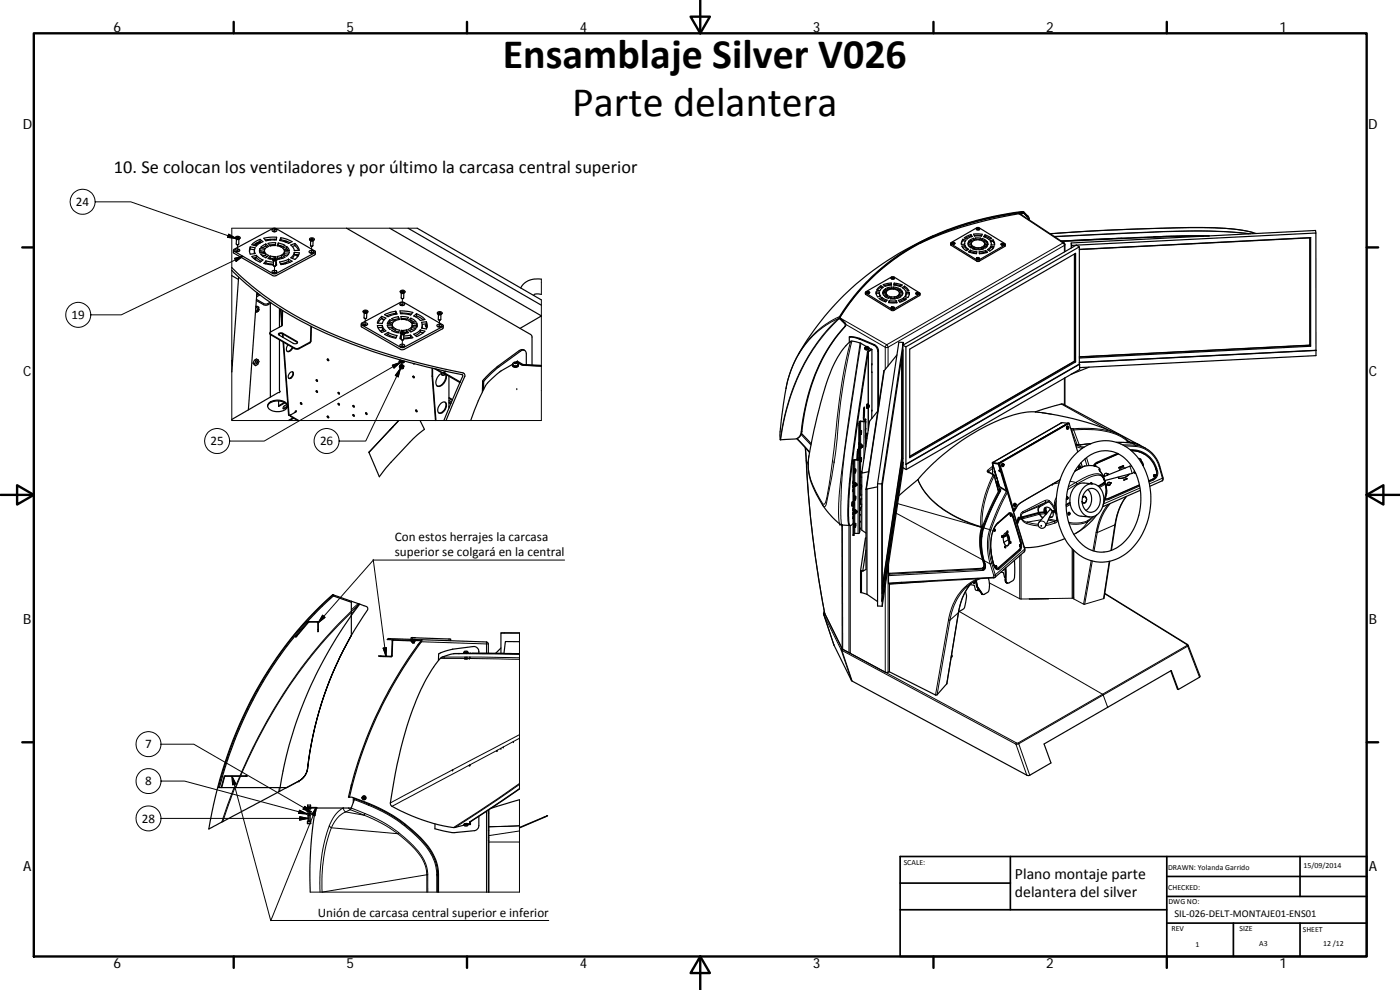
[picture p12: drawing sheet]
<svg xmlns="http://www.w3.org/2000/svg" width="420mm" height="297mm" viewBox="0 0 420 297" stroke-linecap="round" stroke-linejoin="round" font-family="sans-serif">
<defs><g id="words">
<g font-size="12.6">
<text x="150.9" y="20.5">Ensamblaje Silver V026</text>
<text x="171.7" y="34.9">Parte delantera</text>
</g>
<text font-size="5.5" x="34.2" y="52">10. Se colocan los ventiladores y por último la carcasa central superior</text>
<g font-size="4.7">
<text x="304.6" y="263.9">Plano montaje parte</text>
<text x="304.6" y="269.3">delantera del silver</text>
</g>
<g font-size="4.2">
<text x="34" y="9.6">6</text>
<text x="104" y="9.6">5</text>
<text x="174" y="9.6">4</text>
<text x="244" y="9.6">3</text>
<text x="314" y="9.6">2</text>
<text x="384" y="9.6">1</text>
<text x="6.8" y="38.7">D</text>
<text x="410.6" y="38.7">D</text>
<text x="7" y="112.9">C</text>
<text x="410.8" y="112.9">C</text>
<text x="7" y="187.1">B</text>
<text x="410.8" y="187.1">B</text>
<text x="7" y="261.3">A</text>
<text x="410.8" y="261.3">A</text>
<text x="34" y="290.4">6</text>
<text x="104" y="290.4">5</text>
<text x="174" y="290.4">4</text>
<text x="244" y="290.4">3</text>
<text x="314" y="290.4">2</text>
<text x="384" y="290.4">1</text>
</g>
<g font-size="3.9">
<text x="22.8" y="61.8">24</text>
<text x="21.5" y="95.8">19</text>
<text x="63.2" y="133.6">25</text>
<text x="96" y="133.6">26</text>
<text x="118.5" y="162.5">Con estos herrajes la carcasa</text>
<text x="118.5" y="167">superior se colgará en la central</text>
<text x="43.6" y="224.5">7</text>
<text x="43.6" y="235.6">8</text>
<text x="42.6" y="246.8">28</text>
<text x="95.4" y="275.1">Unión de carcasa central superior e inferior</text>
</g>
<text font-size="3.1" x="352.5" y="275.2">SIL‐026‐DELT‐MONTAJE01‐ENS01</text>
<g font-size="2.4">
<text x="271.2" y="259.7">SCALE:</text>
<text x="350.6" y="260.9">DRAWN: Yolanda Garrido</text>
<text x="391.2" y="260.6">15/09/2014</text>
<text x="350.6" y="267">CHECKED:</text>
<text x="350.7" y="271.4">DWG NO:</text>
<text x="351.6" y="279.3">REV</text>
<text x="372" y="279.4">SIZE</text>
<text x="391" y="279.6">SHEET</text>
<text x="358.7" y="284.1">1</text>
<text x="377.9" y="283.8">A3</text>
<text x="397.1" y="283.8">12 /12</text>
</g>
</g></defs>
<g fill="none" stroke="#000" stroke-width=".3">
<path d="M28.6 60.6a3.7 3.7 0 0 1-5.4 3.4 3.7 3.7 0 0 1-.8-6.3 3.7 3.7 0 0 1 6 1.9l.2 1h10.7l31.6 10.9M68.6 70.3l2.3 1.2-2.6-.3zM70.4 77.5l2.5-.6-2 1.5zM71.3 73.4l-.1 2.1M72.9 76.9l-36.5 17.6h-9.2a3.8 3.8 0 0 0-5.5-3.3 3.8 3.8 0 0 0-.3 6.5 3.8 3.8 0 0 0 5.8-2.8v-.4M82.2 73.4v.3M82.3 71.8v.2M82.4 68.5l-.1 1M82.4 79.9l-.1 2M93.5 73.9v2.1M125.2 68.5h-55.6v57.7h92.9v-36.2M285.4 73.2v.4"/>
<path d="M290.3 75h.1M291.6 73.9l-.4 .3M291.8 74.1l-.4 .2M293.1 78v.4M293.8 78v.4M294 71.8l-.2 .2M295.6 70.9h.1M301.6 73.5v.4M305.8 64.1l13.2 8.8M306.5 63.6l-.6 .5M306.8 63.9l-.6 .3M308.6 64.9l-.3 .2"/>
<path d="M319 72.9l.4 .7 .2-.2M319 72.9l-52.9 30.5M319 72.9h.4M319.4 75.6v-2l-52.9 30.6v5.6M374.8 70.2l-9.1-.7a346.9 346.9 0 0 0-34.6 .8l-14.5 .7M375.3 70.1l-7.3-.6a202.5 202.5 0 0 0-22.1 .1l-29.5 1.3M375.9 69.7a73.5 73.5 0 0 0-18.9-1.4l-19.1 .5-22.7 1.3M109.6 95.6v2.1M120.6 95.6v.2M120.6 93.9v.2M120.8 89.6l-.1 2.1M131.9 96.1l-.1 2"/>
<path d="M162.5 83.8v4.5M251.9 95.6a59.2 59.2 0 0 0-17.4 35.1l-.2 1.3M251.9 95a26.5 26.5 0 0 0-12.2 11.2M252 95.4l14.1 8M252.1 95v.2M253.5 96.8l-.2 .1M253.8 97.8l-.2 .1M253.8 97.3l11.9 6.9h.8l-.4-.8M259.9 87.9v.5M267.6 92.7v.4M268.3 92.7v.4M276 88.3v.4"/>
<path d="M117.7 109.6l2.5-.9-2 1.7zM120.2 108.7l-40.9 23.6h-10.4a3.7 3.7 0 0 0-5.3-3.4 3.7 3.7 0 0 0-.8 6.2 3.7 3.7 0 0 0 6-1.9l.1-.9M120.2 110.6l-.7 2.5-.9-.5zM120.2 110.6l-10.4 21.7h-8a3.8 3.8 0 0 0-5.6-3.2 3.8 3.8 0 0 0-.3 6.4 3.8 3.8 0 0 0 5.8-2.7l.1-.5M120.6 109l-.1 1M120.6 108.1v.5M120.8 102l-.1 2.1M235.9 116.6a27.9 27.9 0 0 1 15.7-21 59.3 59.3 0 0 0-17.2 34.9l-.2 1.4M255.3 102.4a220.5 220.5 0 0 0-5.1 33.2l-1.9 13.1a2.93 2.93 0 0 1-1.1 2.6 20.3 20.3 0 0 1-4.6-13.4l.2-1.2M255.5 101l-.2 .1M255.7 102.3a227.3 227.3 0 0 0-4.9 33.5l-2.4 13.2a4.5 4.5 0 0 1-1 3l-.5-.4M258 101.5l-.2 .2"/>
<path d="M258.1 102.9l-3.4 22.9-2.4 17.9-.6 9.1 .1 3.7 .3 .8M258.1 101.6l-.2 .1M258.4 103l-2.4 15.4a278.7 278.7 0 0 0-3.5 27.1l-.2 9.1 .2 2.5 .3 .4 .1 37.3M259.6 104.3a.58 .58 0 0 0 1.1 0M259.9 104.1h.5a.23 .23 0 0 1-.2 .2 .23 .23 0 0 1-.3-.2zM260.3 105.6h.3l-.1 16.8M260.5 105.4l.1 15.9M260.5 105.4h.1M262.5 103.4l-.3 .1M263.6 105.3l-.1 .2M266.1 103.4l-.4 .8v6.6M319.4 113.5v8"/>
<path d="M239.2 131.6l3.8 4M240.4 130.4l3 3.1M240.7 129.5l-.2 .1M241.7 134.4l1.6 21.6 1.5 11.6 2.7 16.5M241.9 138.2l.6 .9M242.6 139.2h.1M256 139.1h.2M256 138.6h.3M256.1 138.1h.2v2.6M256.5 137.9v2.8M257.5 137.9v22.2M257.7 134.7h.1"/>
<path d="M257.7 133.5h.1M257.7 135.9h.1M257.8 137.8h.1v22.1M257.8 127.6h.1M257.8 127h.2M257.8 137.4h.2M257.9 126.6h.2v2.6M258.1 129.3v.1M258.1 130.3v3M258.1 133.4v.1M258.1 134.4v2.9M258.3 126.4v2.8"/>
<path d="M258.3 130.4v2.9M258.3 134.4v3M258.3 138.5v3M258.5 133.6v.6M259.3 126.4v11.2M259.5 126.3h.2v8.4M259.6 125.8l.2 .1M260.6 122.4v6.7M260.6 122.4v6.3M260.8 121.6l-.1 .6zM271 138.7v1.6M297.9 139.9l-1.5 1.2"/>
<path d="M297.9 139.1h-.1M297.9 139.1l2.1 6.9M297.9 138.7l.1 .1M299.5 139l2.5 8.2M310.7 123.6l2.2 .3M310.7 123.6l4.8 .7M318.5 126.9l-20.5 11.8M318.5 121.2l13.6 7.6M320.4 127.1h.1M321.3 128.5l.5 .1M321.5 129l1.8 4.4M321.8 128.6l-.2 .5 .6-.1 1.7 4.5"/>
<path d="M321.8 128.6l.3 .1M322.1 128.7l.1 .3a25.4 25.4 0 0 1 14.4 2.1l2.2 1.5M322.1 128.7l5.2-.2a22.9 22.9 0 0 1 8.3 1.7M322.8 133.3l.2 .1M322.8 133.5l2 .6M323 134l1.8 .6M323 133.4h.1M323 133.4l.6 .1M323.6 133.5h.1M324.2 133.5h.1M324.3 133.5h-.7M324.8 134.1l.4 .1"/>
<path d="M324.8 134.1l-.1 .5M325.2 134.2v.1M325.4 134.1l-.2 .1M325.6 139.8l-3.1 1.6M325.6 137.7l.6 2M326.1 137.3l.7 2.4M327.4 133.1l-3.1 .4M329.3 138.9l-1 .9M329.3 138.8l-1 1M329.3 138.8l-.1-.1-.5 .3-.6 .7M329.3 138.8v.1M329.3 138.9v.1"/>
<path d="M335.1 132.7l4.2 .2M335.3 136l-6.1 2.7M335.5 136.1l-6.2 2.7M335.6 136.2l-6.3 2.7M336.9 133.5l3.9 .1M337.5 133.8l3.4 .2M338.8 132.5l.2 .1M339 139.9l.8 2.1M339.2 134.9a7.9 7.9 0 0 1 8 5.7l-.3 .1M339.3 132.8v.1M339.3 132.9l1.5 .7M339.4 135.1a7.6 7.6 0 0 1 7.5 5.6"/>
<path d="M339.4 132.9l1.4 .2 1.5 .6M339.5 135.2l2.3 .4 1.6 .7M340.8 133.6l1.6 .3 1.4 .6M340.8 133.6l.1 .4M340.9 134a8.2 8.2 0 0 1 7 6M348.1 139.9l-.2 .1M252.7 157.5h.1M252.7 157.5v37.1M254.8 157.6v38.2M256 145h.1M256 154.3h.1M256 146.2h.1"/>
<path d="M256 147.4h.1M256 155.6h.1M256 153.1h.1M256.1 150.7l-.1 1M256.3 146v2.9M256.3 140.9h.1M256.3 141.9v2.9M256.3 144.9v.1M256.3 149v.1M256.3 150v.9M256.3 151.4v1.6M256.3 153.1h.1"/>
<path d="M256.3 154.1v2.9M256.3 157.2h.1M256.3 158.2v1.9M256.3 150.9v.6zM256.5 141.9v2.9M256.5 146v2.9M256.5 150.1v2.9M256.5 154.1v2.9M256.5 158.2v1.8M256.8 153.2v.7M256.8 145.1l-.1 .6M258.1 152.6v.5z"/>
<path d="M258.3 143.2v2.3M258.3 146.7v1.8M269 154l25.8 13.9M269.4 151.1l25.2 7.1M275.4 143.9a24.2 24.2 0 0 0 13.3 12.1l5.6 2.1M294.7 158.6l.2 .1a13.2 13.2 0 0 0-.4 4.8M295.1 158.5l.1-.1-.5 2.5M295.3 158.3l-.1 .1 1.8 .5M295.3 158.3l-.2 .1M296.4 141.6l1.5 .8M296.4 141.1l.3 .5M296.4 141.1l-.1 .3 .1 .2"/>
<path d="M296.6 141.5l-.2 .1M297 158.9l.4 .2M297 158.9a18.5 18.5 0 0 0 .1 10.3M297.4 159.1a17.5 17.5 0 0 0 .2 9.9M297.9 140.5l-1.2 1.1M297.9 142.4l.1 .2M298 142.6a30.6 30.6 0 0 0-3.6 15.4 32.8 32.8 0 0 1-17-10.7l-1.9-3.4M298 142.6l.4 .2v-.2M298.2 142.4h-.3M298.5 141.5l.5 1.9M298.9 144.4l.6 .1M299.1 145.1h.2"/>
<path d="M299.1 145.1l.3 .3M299.1 145.1v.1M299.2 145.7l2.8 1.6M299.4 146.2l.7 .4M299.4 145.4l-.2 .2M299.4 145.4l.1 .3M299.4 157.1l-1.2 1.7-.6 2.1M299.4 157l.1-.2a11.5 11.5 0 0 0-1.9 10.1l.5 2.1M299.5 146.8l.4 .3-.2 .2M299.5 145.3v.4M299.6 147.5l-1.2-4.7a34.7 34.7 0 0 0-3.8 15.1l-.3 .2 .4-.1M299.8 147.4l.1 .4"/>
<path d="M299.8 147.8l-3.2 6.5-1.6 4.3M300.1 146.6l.2 .3M300.1 146.6l-.2 .4-.4-.3M300.1 147.2h.1M300.3 147.3l-.2 .1M300.3 147.3l-2.7 5.2-2.3 5.8M300.3 146.9v.4M300.3 146.9l-.2 .3-.2-.2 .2 .2M302 147.3v.2M302 147.5l.3 .2M302 147.5a72.8 72.8 0 0 0-5 11.4M302.2 147.3h-.2"/>
<path d="M302.3 147.7l5.2 17.1-8.8 7.7-1.1-3.5M302.3 147.7a72.6 72.6 0 0 0-4.9 11.4M302.4 147.6l-.1 .1M302.7 154.2l-3.3 2.8M302.7 154.2h.1M302.7 154.1v.1M302.7 154.1l.1-.2-3.3 2.9M302.8 153.9a1.03 1.03 0 0 1 1.3 1.2l-.1 .1M302.8 154.1h-.1M302.8 154.1a.97 .97 0 0 1 1.2 1.1M302.9 154.1h-.1M304 153h.5v.3"/>
<path d="M304 155.2h.1M304 155.2l2.2 7.3M304.1 153.4h.1M304.2 155.1l2.2 7.3-.2 .1M304.5 153.3l-.3 .1M304.5 153l-.3 .4M305.8 155.2l-.2 .2M305.9 155.6l-.6 1.8M306 155.3l.1 .1M306 155.3l-.7 1.7M306 155.2v.1M306.1 155.8l-.2 .1"/>
<path d="M306.2 155.4h.1M306.2 155.4l-.1 .4M306.5 155.3l-.3 .1M306.6 155.7l-.5 .1M306.6 155.7l.5 .8 .9 .5 .2 .1 .1-.4M306.7 155.1l-.2 .2M306.7 155.3h.1M306.7 155.3l-.5 .1M306.7 155.3l-.1 .4M306.7 155.3v.4M306.7 155.7a1.91 1.91 0 0 0 1.6 1M306.7 155.7h-.1"/>
<path d="M306.9 153.6l.4 .2M306.9 153.6a1.71 1.71 0 0 0-.7 1.8M306.9 155.1v.2h-.4M307.3 153.8a1.13 1.13 0 0 0-.8 1.4M308.2 157.1l3.4 .7M308.3 156.7l3.3 .6M311.7 153.8l-.2-1.1 .2-.7-4.4 1.8M311.9 156.7a1.16 1.16 0 0 1 1.4-.2 1.16 1.16 0 0 1 .4 1.4M312 153.7v.2M312 152.1l-.3-.1 2.2-1.3-6.6 3.1M312 152.1l-.1 .1a1.43 1.43 0 0 0-.1 1.6M312 153.9l-5.3 1.4"/>
<path d="M312 153.9h.1M312.1 154.3l.9 1M312.1 154.3l-5.4 1.4M312.1 153.7l-.1 .2 1.7-.2-1.6 .2M312.1 153.9h-.2a1.65 1.65 0 0 0 1 1.5M312.1 153.9v.4M312.4 157.7l.2 .1-.2 .1zM312.5 156l-4.2 .7M313.6 154.1l-1.5 .2M313.7 150.2l.6-.2 .6 .2M313.7 150.2l-6.8 3.4M313.7 150.2l.2 .5 .8-.1"/>
<path d="M313.8 153.4h-.3M314.6 156l1.8 .4 .7-.2M314.7 150.6l-2.7 1.5M314.7 155.7l2.4 .5M314.7 150.6l.9 .8 .9 1.8M314.9 150.2l-.2 .4M314.9 150.2l1.2 1.4 .7 1.6M315.8 145.3h.1M315.8 145.3l-8.2 4.7a5.5 5.5 0 0 0-3.1 3.3M316.6 156.9l-.2-.5-2.3 .7M316.6 156.9l-2.8 .8M316.7 153.2l-.1 .2"/>
<path d="M316.7 153.8l.4 2.4M316.7 153.8l-.7 .1M316.8 153.4l-.7 .1 .5-.1M316.8 153.4l-.1 .4M316.9 153.4l.1-.1-.4 .1M316.9 153.4l.1 .3M316.9 153.4h.1M316.9 153.4h-.1M317 150.3l-.2 .9 .2 1.5M317 153.7l-.3 .1M317 153.7l.2 .6M317 153.7l.1 .3"/>
<path d="M317 149.3l-.4 .9-.2 1.1 .4 1.9M317.1 156.2l.3 .1M317.1 153.7h-.1M317.4 155.7v.6M317.4 156.3l-.8 .6M317.8 144.8l-2 .5M318.1 144l-2.3 1.3M320 149.7l.2 .1M320.3 149l-.2 .1M320.9 157.1a8.5 8.5 0 0 0 5.6-.6l-1.3 1.8-2.3 1.7M320.9 153.7a.4 .4 0 0 0-.4 .4 .4 .4 0 0 0 .3 .4M321.1 144.5l1.7 .3-2.2 1.3"/>
<path d="M321.1 150.9l-1.1 .7M321.2 151.4l-1.2 .7M323.2 145.2l-2.8 1.7M326.5 156.1a8.3 8.3 0 0 1-5.8 .6M327.5 145.1h.2M327.5 144.8l-.3 .3M328.3 154.9l-1.8 1.6v-.4l1.4-1M329 159.7l-1 5.6M330 140.5l-.2 .3M330 141.2l-.2-.4 .3 .7M330.2 141.5l.9 1.4 .6 1.7a2.58 2.58 0 0 0-3.7-2.3l-1.8 .6-3.4 1.9 .4 .4a13.9 13.9 0 0 1 6.5-2.6l1.1 .5 .7 1.6M330.9 145.1l.2 .1"/>
<path d="M331.1 145.2l-1.4 .8 1.7-1 .3 .3-1.7 .9M331.1 144.9h.1M331.1 144.9h.3M331.2 144.9l-.1 .3M331.4 144.9h.1M331.4 145h.1M331.4 144.9v.1M331.4 145l.4 .2M331.4 144.9l.4 .3-.1 .1 .2 1.8-.6 2.9M331.5 144.9h-.1M331.8 145.2l.3 2.9v-.2M331.8 145.2l.2 2.7-.7 2.6"/>
<path d="M331.8 145.2h.1M332.6 149.5l.1 .1M332.7 149.6l-1 .2M332.8 149.9l-1.2 .1M333.2 151a18.9 18.9 0 0 0-4 8.8h-.2a16.2 16.2 0 0 1 3.5-8.4M334.7 157.4l-5.4 2.4-1 5.6M335.8 143.5h.1M338 149a17.7 17.7 0 0 0-3.4 8.5l-1.2 7.7M342 145.6l-9.3 4M342 145.8l-9.2 4.1-.1-.3M342.1 146.4l-10.9 4.8M346 143.7v.1"/>
<path d="M346 143.8l-1.2 .5M346.1 144l-1.3 .6M346.9 140.7h.1M346.9 140.7l.3 .7M347.2 141.4a2.03 2.03 0 0 1-1.2 2.4M347.2 141.4h-.1M347.2 140.6l.2 .7-.2 .1M347.4 141.3a2.05 2.05 0 0 1-1.3 2.6l-.1-.1M347.9 140l1 3.5M348.9 143.5l-3.9 1.7M348.9 143.5l-.1 .8M349 143.4l-.1 .1"/>
<path d="M98.9 179.4l.3 .2M112 167.8l3.8 29.1M169.4 168h-57.4l-16.6 18.8M256 160.5h.2M265.7 175.8v25.9M266.5 170.3v31.4M270.4 174.7l.2 .2M270.4 174.7l-3.8 .2M279.1 174.4l-12.2 .9M291.5 175a17.1 17.1 0 0 0-3.9 8.8l-2.5 2.3-3.9 22.4M292.4 174.6l.2 .3M293 175.7h.3"/>
<path d="M293.3 176.3h.1M293.4 173.7a15.2 15.2 0 0 0-8.7 12.4h.3a19.2 19.2 0 0 1 5.3-10.2M293.4 176.3h.1M293.5 176.8l.2 .3M294.6 178.1l.1 .1M294.7 160.9a19.3 19.3 0 0 0 .6 7.3M294.7 160.9l-.1 .1M294.7 178.1l.1 .1M294.9 167.5l.2 .1M294.9 171.2l-28.3 1.5M295 170.4h.1M295 170.8l-28.2 1.5"/>
<path d="M295 170.8h.1M295 170.8v.4M295.1 170.8l.3-.2zM295.3 168.8l-.1 .2M295.6 169.1l-.3-.9 1.8 1M295.6 169.2a1.32 1.32 0 0 1-.6 2l.1-.4M295.7 169.9l-.6 .5-.1 .4M296.9 174.9l9.1 4.7M297.1 169.2l1.1 3.4M297.6 169l-.5 .2M298.1 168.8h.1M298.1 168.9l.2 .8"/>
<path d="M298.2 172.6l.5-.1-.1 .7M298.2 172.6l-.2 .6-27.6 1.5M298.3 169.5h.1M298.3 169.6v.1a1.14 1.14 0 0 0 1.5 1.1M298.6 170.3l.5 .3M298.8 170.5l.3 .2 .5-.1 .2 .2M301.7 173.9v.1M301.8 160.5l.1 .3M301.8 173.9l.1 .1M301.8 174.5h.1M301.8 174.5l.4 .4M302.2 160.2l.7 2.1"/>
<path d="M305.8 164.9l.2 .1M306 165l-6.4 5.6-.1-.1M306 179.6l.4 .1M306 166.7v12.9M306.1 165.2l-6.3 5.6M306.2 162.5h.1M306.2 162.5l.2 1.5-.4 1M306.4 162.4l.1 .3a2.89 2.89 0 0 1-.4 2.5l-.1-.2M306.4 166.4v13.3M307.5 164.6l-.1 1M307.5 164.2v.1M308.9 179.7h-2.5"/>
<path d="M321.8 179.5l-7.1 .1M321.8 164.7v14.8M322 179.5h-.2M322 164.9v14.6M322.1 179.4l-.1 .1M322.1 165v14.4M322.3 179.7l3.2 1.6M322.3 179.3l-.2 .1M327.5 168.2l-2.3 13.1M327.8 168.3l-2.3 13M331.2 179.6l-5.7 1.7M331.3 179.5l-.1 .1"/>
<path d="M331.5 178.1l24.7 15.3M332.9 168.4l-1.7 11.2M82.1 199l.2 .2M83.9 196.4l.3 .2M85.8 193.8l.2 .2M87.7 191.3l.3 .2M89.1 190.6l.1 .2M89.8 188.8l.3 .2M92 186.4l.2 .2M92.4 186.6l.2 .1M92.7 186.5v.1M94.2 184l.3 .2"/>
<path d="M95.2 186.5v.1M95.4 188.9h.1M96.5 181.7l.3 .2M96.8 184.6l.7 .7-2 1.5zM105.4 183.3a148.4 148.4 0 0 0-33.4 49.5M105.4 183.5l2-1.8-2 2.6M105.4 183.7a146.5 146.5 0 0 0-33.2 49.1M107.5 181.1l-2.1 1.9M108 181.3l-2.6 3.4M114.3 196.8v.2M115 194.5l1-.2-.2 2.6zM117.4 196.9v.2"/>
<path d="M117.5 196.8h.2M117.7 192.2h.1M118 191.9v.2M123.2 192.1v.2M123.8 192.7v.2M123.9 191.3v.5M124.2 192.7v.2M126.5 192.6l19.5 .6M126.5 192.5l-1.1 1M126.6 192l-.3 .3M132.2 197.5l23.7 .3M132.7 197.1l23.2 .3"/>
<path d="M134.8 191.7v.5M136.2 196.1l19.7 .1M136.5 196.1h1M139.3 195.6h1.1M139.6 197.1h.1M139.6 197.6h.1M139.6 196v.1M140.1 196l15.8 .2M140.1 197.6h.1M140.1 197.1h.1M140.8 197.6h.1M141.1 197.1h.1"/>
<path d="M141.1 196v.1M146 192.6v.6M146 193.2h.5M146 193.2v2.8M155.9 189.9v6.3M155.9 196.2v40.5M247.2 184.4l5.3 10.6M247.5 184.1l5.3 10.7 52.4 28.1h.4l50.6-29.2 3.8 9.5M247.5 184.1l-.2 .4 3 9.1M252.5 195l.2 .2M252.5 195l3 9.2M252.7 195.2l52.2 28.1"/>
<path d="M252.7 195.2l3 9.2M252.8 194.7l-.3 .3M252.9 194.8l-.2 .4M284.7 186.1l-3.9 22.4M285.5 196.9l.1 .2M287.7 183.8l-3.6 21.4M287.8 183.4l43.3 25.1M356.4 193.4l-.2 .3M356.6 193.6l-25.5 14.9M71.5 218.6l.3 .2M72.8 215.7l.3 .1M74.2 212.8l.3 .1"/>
<path d="M75.6 210l.3 .1M77.1 207.2l.3 .1M78.7 204.4l.3 .2M80.4 201.7l.2 .1M331.1 208.5l1.3 3.7M331.1 208.5l-25.4 14.7M48.3 234.4a3.7 3.7 0 0 1-5.5 3.2 3.7 3.7 0 0 1-.3-6.4 3.7 3.7 0 0 1 5.8 2.7v.5h7.1l36.8 9.8M48.3 223.3h9.9l35.2 20.3M66.2 233.8l.3 .2M67.1 230.7l.3 .2M67.3 233h.1M67.6 232.8v.1"/>
<path d="M68.1 227.6l.3 .2M69.2 224.6l.3 .1M69.6 232.9l11.6 43.3h83.5M69.6 232.9l1.2 2.3-1 .3zM70.3 236.3l-3.7 10.4M70.3 221.6l.3 .1M70.5 236.3l-3.6 10.2M72 232.9l-1.4 3.4M72.2 232.9l-1.4 3.4M73.8 232.8v.1M83.8 236.3l-.1 1.3M84.1 236.3l-.2 1.1"/>
<path d="M89.7 234.4h.1M92.3 230.5h.1M106.4 239.9l4.1 1.7M135.8 231h.1M135.9 230.9h.1M140.8 229.6h.1M141.1 229.4h.1M155.9 235.1l-7.4 5.1-12.4 8.1M155.9 221.5l-38.2 20.4M155.9 235.4l-19.3 12.8M155.9 220.4l-38.8 20.5M155.9 239.9v12.7"/>
<path d="M304.9 223.3l3.3 9.3M305.1 222.9l-.2 .4M305.6 222.9l.1 .3M305.7 223.2l-.8 .1M305.7 223.2l3.3 9.4M48.3 245.6a3.7 3.7 0 0 1-5.5 3.2 3.7 3.7 0 0 1-.3-6.4 3.7 3.7 0 0 1 5.8 2.7v.5h44.2M89.9 243.1l2.3 1.1-2.6-.1zM89.9 245l2.6 .6-2.6 .5zM91.9 243.1l-1-.3 .5-.9 2 1.7-1.1-.4M92.1 242.3v.1M92.3 247.1h.9M92.5 246.5h.6"/>
<path d="M92.5 244.5v1.8M92.8 242.8v.7M92.8 243.6v.5M92.8 244.2v.3M93 244.5v1.8M95 242.4v-.1l-13.7 33.9M95 242.3l-.5 2.5-.9-.4zM104.6 242.4l.6 .6 .2-.6 4.1 1.7M109.3 244.6l-4.1-1.6a8.8 8.8 0 0 0-5.7 5.4l19.9 1.7 .2-.3M109.3 244.6a37 37 0 0 1 17.5 13.3l1 2.2 .3 2.4M109.3 244.6l-5.6-1-.7-1.2a9.7 9.7 0 0 0-4.2 5.3M109.5 244.1a39 39 0 0 1 10.1 5.7"/>
<path d="M109.5 244.1l-.2 .5M110.5 241.6a42.8 42.8 0 0 1 10.8 6.1M110.7 241.1l-.2 .5M119.6 249.8a27.6 27.6 0 0 1 7.7 8.3l.9 2.4 .2 2M121.3 247.7a27.3 27.3 0 0 1 8.7 9.8l.8 2.7 .3 2.2M121.7 247.3l-.4 .4M139.3 247.6h1.1M139.4 247.2l-.1 .1M139.6 247.1v.1M139.8 247.1h.4M140.1 247.1v.1M140.8 247.2v.1"/>
<path d="M141 247.3h.2M146 243.5v24.2M146.5 251.4h.2M146.7 252.6h9.2M155.9 249.3l-9.2 1.4M155.9 252.6v15.1h-9.9M155.9 247.7l-9.2 .4 9.2-.3M93.1 267.7h52.9M128.1 262.5l-31.4 5.2a49.7 49.7 0 0 1 2.8-19.3l-.7-.7a52.9 52.9 0 0 0-2.8 20M128.1 262.5h.3M128.1 262.5v5.2M128.4 262.5v5.2"/>
<path d="M131.1 262.4h.5M131.1 262.4v5.3M131.2 262.4h.1M131.3 262.4h.1"/>
<circle cx="320.4" cy="149.4" r=".17"/>
<circle cx="321" cy="154.1" r=".16"/>
<circle cx="44.6" cy="223.3" r="3.8"/>
<circle cx="109.2" cy="239.4" r=".27"/>
</g>
<g fill="none" stroke="#000" stroke-width=".36">
<path d="M70.1 75.1v.8l12.1 6.9 .7-.1 11.5-6.2 .2-.2 .1-.7M70.2 74.9l11.6-6.3 .5-.1 .6 .1 11.7 6.8 .1 .2-12.4 6.6-12-6.8zM70.5 74.9a.71 .71 0 0 1 .9-.3 .71 .71 0 0 1 .4 .7l-.1 .1a.71 .71 0 0 1-.7 .2 .71 .71 0 0 1-.5-.7zM70.6 71.3a.76 .76 0 0 0 .7 .5 .76 .76 0 0 0 .7-.5M70.8 71a.66 .66 0 0 1 .7-.1 .66 .66 0 0 1 .4 .6 .75 .75 0 0 1-1.2-.4zM70.8 71.6l.8 .2M70.9 75.5l.3-.3 .4 .3M71 71.8l-.1 1.4 .4 .2 .4-.2v-1.4M71 73.3l.6 .1M71.2 71.2v.2M71.2 75.5h.1M71.4 71.1l-.2 .1"/>
<path d="M71.4 71.1v.3M71.4 71.4h-.1M71.4 71.4h.1M71.4 71.1l.1 .3-.3-.2M71.8 71.7l-.2 .1M75.1 74.7l-.2 .7M75.1 74.7l1.3 .3M75.1 74.1l1.5 .2-.2 .9 .2 .9-1.5 .2-.2-1.1zM75.1 74.1v.6M75.6 77l1.3-.4 .9 .8 1.1 .6-.8 .7-1.5-.8zM75.9 73.1l2.2-1.3 .8 .7-1.1 .6-.9 .7-1.3-.4zM76.4 75.2v.9"/>
<path d="M76.5 77.3v.6M76.7 77.3l.1 .7M76.9 77.3l1.5 1.1M76.9 77.3l-.8 .2M76.9 76.6v.7M78 75.2l1.4 .2M78 75.2l-.1 .3M78 74.6l1.5 .2v.9l-1.5 .2zM78 74.6v.6M78 72.4l.4 .3M78 72.4l-2 1.2M78.1 71.8l-.1 .6"/>
<path d="M78.1 72.8a1.15 1.15 0 0 0-1.5 .9M78.2 72.6v.2l-1 .4-.4 .6M78.3 76.3l1.3-.3 1 .6-.8 .7zM78.3 75.3v.5M78.5 74l1.3-.8 .8 .7-1 .7-1.3-.4zM79 76.8h-.1M79.2 71.5l1.9-.3h1.9l-.1 .8-3.1 .3zM79.4 75.2l-.1 .5M79.6 76.6l.5 .4M79.6 76.6l-.8 .2M79.6 76v.6M79.8 73.8l-1 .5"/>
<path d="M79.8 73.2v.6M79.8 73.8l.3 .4M79.8 78.3l-.6 .7 2.9 .5M79.8 78.3l2.3 .4M79.8 78.3v.6M79.8 78.9l-.2 .3M79.8 78.9l2.3 .4M80.4 73l2.3-.2-.1 .9-1.5 .1zM81.1 77.4l.7 .2M81.1 77.4l-.2 .3M81.1 76.8l-.7 .8 1.4 .2M81.1 76.8l1.5 .2"/>
<path d="M81.1 76.8v.6M81.1 71.8v.2M81.1 73.5v.3M81.1 77.5v.2M81.3 79.2l.6 .3M81.7 68.9a.84 .84 0 0 1 1.4 .4 .77 .77 0 0 1-.8 .3 .77 .77 0 0 1-.6-.7zM81.8 77.7v.1M81.9 77.5a.75 .75 0 0 1 1.3 .4 .77 .77 0 0 1-1.4-.3zM81.9 78.1l.5 .2 .6-.2M82 69.5l.2-.3 .5 .3M82 73.7h.4M82.1 73.4l-.6 .3"/>
<path d="M82.1 78.2v1.5l.3 .2 .4-.1v-1.6M82.1 79.8h.5M82.3 77.6v.2M82.3 69.5h.1M82.3 73.4l.3 .1M82.5 77.8l.1 .1M82.5 77.6h-.2M82.5 77.6l.2 .2-.4-.2M82.5 77.6v.2M82.5 77.8l-.1 .1M82.6 77v.3M82.6 77l.1 .3"/>
<path d="M82.7 73.4l-1.8 .2M82.7 79.8h-.1M82.8 79.3h.1M82.8 78.7h.1M82.9 79.3v.2M82.9 78.7l.1 .8h-.2M82.9 78.7v.6M82.9 71.8l-3.3 .2M83.2 77l1.3-.4 1 .6-2 .6zM83.2 77.7a.79 .79 0 0 1-.7 .5 .79 .79 0 0 1-.7-.4M83.5 73.6l1.4 .4M83.5 73.6l-.1 .2"/>
<path d="M83.5 72.9l2 .7-1 .6M83.5 72.9v.7M83.5 72.9l-.3 .8 1.3 .5M83.9 77.4v.3M83.9 78.6l2.7-.8 1.1 .6-1.6 .6-1.8 .4zM83.9 73.9l.6 .3M84.1 73.8l-.1 .1M84.1 73.7v.1M84.1 73.8l.2 .2M84.3 73.7v.3M84.3 74h-.1M84.3 71.4l1.8 .4 1.6 .7-1.1 .5-2.7-.9z"/>
<path d="M84.3 71.9l-.1 .3M84.3 71.4v.5M84.3 71.9l2.7 .9M84.5 77.2l.4 .2M84.5 77.2l-1.1 .3M84.5 76.6v.6M84.8 74.4l1.2-.4 .9 1.2h-1.5zM85.3 76.1l1.3 .1M85.3 76.1l-.1 .4M85.4 75.5l1.5 .1-.9 1.2-1.2-.5zM85.4 75.5l-.1 .6M85.6 74.7l.7 .5"/>
<path d="M85.7 79.1h-.4l-.5 .2M85.8 72.3l-.3 .2M86 74.6l.6 .6M86 74.6l-.8 .3M86 74v.6M86 78.7l-.4 .4M86.1 72.4l-.4 .2M86.6 78.4l-2.4 .8M86.6 78.4l.4 .3M86.6 77.8v.6M87 72.8h.1M87.3 73.5l1.2-.5 .9 1 .4 1.1-1.5 .1-.3-.9z"/>
<path d="M88.3 76.4l1.4 .1M88.3 75.7l1.5 .1-.4 1.1-.9 1-1.2-.6 .7-.7zM88.3 76.4l-.6 1.1M88.3 75.7v.7M88.4 76.4l1 .6M88.5 73.7l1.1 1.4M88.5 73.7l-.8 .3M88.5 73v.7M88.9 76.4l.6 .4M89.4 76.5l.2 .1M92.9 71.7a.77 .77 0 0 0 .7 .6 .77 .77 0 0 0 .7-.5M92.9 75.2h.2a.62 .62 0 0 1 .7-.1 .62 .62 0 0 1 .3 .7 .75 .75 0 0 1-.8 .2 .75 .75 0 0 1-.5-.6z"/>
<path d="M93.1 71.5l.1-.1a.57 .57 0 0 1 .7-.1 .57 .57 0 0 1 .3 .7 .72 .72 0 0 1-1.2-.4zM93.1 72.1l.4 .2 .6-.2M93.1 75.9l.5-.2 .2 .2M93.2 72.2v1.5l.3 .2 .4-.1 .1-1.6M93.2 73.8l.6 .1M93.4 71.6v.2M93.4 76h.1M93.7 71.9h.1M93.7 71.9h-.2M93.7 71.6h-.3M93.7 71.6l.1 .3-.4-.1v-.2M93.7 71.6v.3"/>
<path d="M93.8 73.8v.1M104 68.5l55.4 32 .3 .6v8.4M117 68.5l45.5 26.3M122.5 68.5l40 23.1M125.2 68.5l37.3 21.5M276 73a110.9 110.9 0 0 1 30.1-8.8l13.4 8.8 .1 2.5M280 70.8a84.1 84.1 0 0 0-41.6 37.8 45.5 45.5 0 0 0-3.5 14.5 29.4 29.4 0 0 0-.7 8.9l4.3-.3a2.09 2.09 0 0 0 2-2.1 54.7 54.7 0 0 1 13.2-31.9l-.2-.5-.7-.8M285.3 73v.5l8.1 5 8.2-4.6 .1-.6M285.3 72.8l8.3-4.6 8 4.9 .1 .3-7.9 4.6h-.4l-8.1-4.9zM285.6 72.9a.46 .46 0 0 0 .5 .4 .46 .46 0 0 0 .4-.4l-.1 .4M285.6 72.9l.1 .3M285.6 72.8a.42 .42 0 0 1 .6-.2 .42 .42 0 0 1 .2 .6 .48 .48 0 0 1-.8-.4z"/>
<path d="M285.9 72.9l.3 .1zM286 73h.1M286 72.9v.1M288.7 73.8l.9-.1 1.1 1.1-.7 .4zM289 72.2l.7 .2M289 71.8l-.5 .9v.6h1M289 71.8l.9 .3-.4 1.2M289 72.2l-.5 1M289 71.8v.4M289.4 71.4l2-1 .4 .6-1.6 .7zM289.5 73v.3M289.6 74.1l.7 .9"/>
<path d="M289.6 73.7v.4M289.6 74.1l-.7 .1M290.6 73.6l1-.2 .5 .6-.7 .4zM290.6 75.5l.6-.4 2 .4-.1 .6zM290.8 72.7l-.3 .6M290.8 72.3l-.3 1M290.8 72.7l.7 .3M290.8 72.3l.9 .3-.2 .6M290.8 72.3v.4M291.1 72.1l1.1-.6 .5 .6a1.45 1.45 0 0 1-1.6 0zM291.2 75.1v.4M291.2 75.5l-.3 .2"/>
<path d="M291.2 75.5l1.9 .4M291.4 70.8l.2 .2M291.4 70.8l-1.7 .7M291.4 70.4v.4M291.5 73.2l-1 .1M291.5 73.1v.1M291.6 73.8l.2 .3M291.6 73.4v.4M291.6 73.8l-.8 .1M291.8 74.6l.5-.5 1 .2-.1 .6zM292.2 70.3h2.6l-.3 .6-2-.1zM292.2 71.9l-.8 .3"/>
<path d="M292.2 71.9l.2 .2M292.2 71.5v.4M292.3 74.1v.4M292.3 74.5l-.2 .2M292.3 74.5l1 .2M292.4 70.6l2.2 .1M292.7 71.4h1.6l-.3 .6h-1zM292.9 71.8h1.2M293 77.5l.2 .3M293 68.6l.2 .3M293.1 68.6a.45 .45 0 0 0 .4 .4 .45 .45 0 0 0 .5-.4M293.1 77.4a.44 .44 0 0 0 .4 .5 .44 .44 0 0 0 .5-.4l-.2 .3"/>
<path d="M293.1 77.4a.41 .41 0 0 1 .5-.2 .41 .41 0 0 1 .2 .5 .43 .43 0 0 1-.5 .1 .43 .43 0 0 1-.2-.4zM293.2 68.5a.4 .4 0 0 1 .5-.1 .4 .4 0 0 1 .1 .5 .4 .4 0 0 1-.5 .1 .4 .4 0 0 1-.1-.5zM293.4 77.6h.1M293.4 77.6h.2M293.5 77.4l-.1 .2M293.5 77.4l-.1 .2 .2-.1M293.5 77.4l.1 .1M293.5 68.7h-.1M293.5 68.6v.1M293.5 68.6l-.1 .1 .2-.1M293.5 68.6h.1M293.6 77.5v.1"/>
<path d="M293.6 68.6l-.1 .1M293.7 74.3l.9-.1 .6 .5-1.4 .3zM293.8 75.5l2-.3 .6 .5-2.5 .4zM294 68.7l-.2 .3M294.6 74.5l.3 .3M294.6 74.5l-.9 .2M294.6 74.2v.3M294.8 71.5l1.2 .7-.9 .3-.7-.4zM294.8 71.5v.4M294.8 71.9l.8 .4M294.8 71.9l-.2 .3M295.4 73.9l.8 .1"/>
<path d="M295.4 73.5l1 .2-.8 .8-.7-.5zM295.4 73.9l-.2 .3M295.4 73.5v.4M295.5 73.2v.1M295.6 70.9l1.7 .7M295.6 70.9l-.1 .2M295.6 70.5l2 1-.8 .4-1.6-.9zM295.6 70.5v.4M295.8 75.6l.2 .2M295.8 75.6l-1.9 .3M295.8 75.2v.4M296.2 72.8l.3 .6"/>
<path d="M296.2 72.5l-.9 .2 .2 .6M296.2 72.5l.3 .9-1-.1M296.2 72.5v.3M296.2 72.8l-.7 .2M297.4 74.2l.7 .2M297.4 73.9l.9 .1-.3 .6-1 .7-.7-.4zM297.4 74.2l-.8 .9M297.4 73.9v.3M297.5 73.4l1 .1M297.5 73.3v.1M298 74.4l-.2 .4M298 72.4l-.7 .2"/>
<path d="M298 72l-.9 .2 .4 1.2M298 72l.5 .9v.6l-.5-1.1M298 72v.4M300.4 73.3l.2 .2M300.5 73.2a.47 .47 0 0 0 .4 .4 .47 .47 0 0 0 .5-.4M300.6 73a.4 .4 0 0 1 .5 0 .4 .4 0 0 1 .2 .4 .4 .4 0 0 1-.5 .1 .4 .4 0 0 1-.2-.5zM300.9 73.3h-.1M300.9 73.2v.1M300.9 73.2l-.1 .1 .2-.1M300.9 73.2h.1M301 73.2l-.1 .1M301.4 73.3l-.2 .2"/>
<path d="M306.9 63.9a80.9 80.9 0 0 0-37.9 13.4 60.7 60.7 0 0 0-16.9 18M306.9 63.9l-.5 .4M307 63.6l1.2 1.3M307 63.6a81.2 81.2 0 0 0-37.9 13.5 59.5 59.5 0 0 0-17.1 18.3l1 .9-.2 .1M307 63.6l-.1 .3M307.1 63.7l1.4 1.5 .2 .6M307.1 63.7l1.1 1.2M307.1 63.7l-.2 .2M308.4 64.8l-1.2-1.3a78.9 78.9 0 0 0-42.3 16.7 58.3 58.3 0 0 0-13.1 15.2M308.4 64.8l-.2 .1M308.4 64.8l.5 .7v.5M321.5 72.9l.1 .7h1.3"/>
<path d="M321.6 73.6v.7M322.4 76.2v32.2l-49.4 28.5M322.5 76.2v32.2M323.1 73.6l71.8-3.7v35.2M323.9 74.1l-.9-.6-52 30.1v35.1M336.6 71.5h-1.6M346.2 71.1l16.7-.3-13.5 .1-30.9 1.4 14.5-.7M361.2 70.9l-14.2 .2-28.3 1.3M377 70.1a57.7 57.7 0 0 0-17.9-1.8l-24.9 .7-19 1.1M393.4 71.3l-69.5 3.5M393.4 71.3l-69.5 3.6M393.4 71.3v32.6l-.3-.3"/>
<path d="M394.9 69.9l-.1-.7-73.3 3.7v1.5M69.6 82.7l2 1.1M69.6 80.3a100.3 100.3 0 0 0 38.4 23.1 217.7 217.7 0 0 0 31.2 8.6l.3 .5v.5l-5.6 13.2M69.6 81.1a98.2 98.2 0 0 0 36.1 22.2 215.1 215.1 0 0 0 33.1 9.2l.1 .4-5.7 13.3M71.6 83.1l-2 28.5M76.8 92l.3 .1M76.8 91.9l.8 .3M76.8 93.3l.3 .2M76.9 90.2l2.6 1.4 .8-.1 1.1-.6M77 89.8l2.5 1.4h.8l.8-.5M77.1 87.8l-2.6 35.2M77.2 93.5l-.1 .2-.4-.1"/>
<path d="M77.3 92.5l.3 .2M77.3 92.9l.2-.1a.27 .27 0 0 1 .2 .5 .27 .27 0 0 1-.5-.1zM77.4 88l-.3 .2M77.6 92.2l-.5-.1-.4 .4M77.6 92.2v.5M77.6 88.2l-.6 .4M77.7 93v-.2a.39 .39 0 0 0-.6 .1 .39 .39 0 0 0 .3 .6l.1-.1M78 88.5l-1 .5M81.1 91v8.6M81.7 81.3h.1a.68 .68 0 0 1 .8-.2 .68 .68 0 0 1 .4 .7l-.1 .1a.69 .69 0 0 1-.8 .1 .69 .69 0 0 1-.4-.7zM82 81.9l.3-.3 .4 .3M82.3 81.9l.1 .1"/>
<path d="M83.9 92.6v5.5M84.2 92.8l.4 5M84.3 92.9l.4 4.4M84.8 93.1l-.2 4.7-3.5 1.8-.1 .5 7.4 4.3 1.2 .1 3.5-1.8 .2-4.8M93.5 97.9l-.3 4.8-3.8 2.1-1-.2-7.2-4.1-.2-.6M108.4 97.2v.6l.2 .3 11.9 6.8 .8-.1 11.5-6.1 .2-1M108.5 97l11.7-6.3 .7-.1 12.1 7.1-.2 .3-12.1 6.3-12.1-6.8zM108.9 97.1l.4-.2a.56 .56 0 0 1 .7-.1 .56 .56 0 0 1 .1 .7 .78 .78 0 0 1-1.2-.4zM109 93.4a.75 .75 0 0 0 .7 .5 .75 .75 0 0 0 .7-.4M109 93.3a.79 .79 0 0 1 1.4 .3l-.1 .1a.77 .77 0 0 1-1.3-.4zM109.1 93.8l.5 .2 .6-.2M109.2 97.6l.4-.3 .3 .3"/>
<path d="M109.3 93.9v1.5l.3 .2 .4-.2 .1-1.5M109.4 95.5h.1M109.5 97.7h.1M109.5 93.3v.2M109.8 93.5h.1M109.8 93.3h-.3M109.8 93.3l.1 .2-.3 .1-.1-.3M109.8 93.3v.2M109.8 93.5l-.2 .1M109.9 95.5h-.5M113.3 97.7l1.4-.1 .4 .9 .7 .8-1.2 .4-.9-1zM114.2 95.3l.4-.4 1.2 .5-.7 .8-.4 .8-1.4-.1 .2-.7z"/>
<path d="M114.5 95.6l.7 .4M114.6 95.6l-1.2 1.4M114.6 94.9v.7M114.6 95.6l.7 .3M114.7 98.3l.6 1.2M114.7 98.3h-1.3M114.7 97.6v.7M114.9 98.9l-.8 .4M115 99l-.7 .5M115.4 94.4l1.6-.6 1.8-.4 .4 .8-2.7 .8zM116.2 97.6h1.5l.6 .8-1.3 .4zM116.5 99.7v.7"/>
<path d="M116.7 96.9l.7 .4M116.8 96.2l.2-.3 1.3 .6-.6 .8-1.5-.1zM117 96.6l.8 .3M117 96.6l-.6 .6M117 95.9v.7M117.5 95.6l2-.6 .4 .9-1.3 .4zM117.5 99.2l1.1-.6 1.3 .5-.4 .8zM117.7 98.2l.1 .4M117.7 98.2h-1.2M117.7 97.6v.6M118.3 94.1l.4 .2M118.6 99.2l1.1 .4"/>
<path d="M118.6 99.2l-.5 .3M118.6 98.6v.6M118.7 94h.1M118.8 94l.1 .3M118.8 94l-2.8 .7M118.8 93.4v.6M119.5 95.7l.1 .2M119.5 95.7l-1.4 .3M119.5 95v.7M120 93.3l3.9 .4-.7 .8-3-.4zM120.1 91a.66 .66 0 0 1 .8-.2 .66 .66 0 0 1 .4 .8 .71 .71 0 0 1-.8 .1 .71 .71 0 0 1-.4-.7zM120.1 99.8a.75 .75 0 0 0 .7 .6 .75 .75 0 0 0 .7-.5"/>
<path d="M120.1 87.4a.74 .74 0 0 0 .7 .6 .74 .74 0 0 0 .7-.5M120.2 93.9l3.3 .4M120.3 87.2a.74 .74 0 0 1 1.2 .4 .76 .76 0 0 1-.8 .3 .76 .76 0 0 1-.5-.6zM120.3 99.6a.76 .76 0 0 1 1.2 .4l-.2 .2a.73 .73 0 0 1-1.1-.5zM120.3 87.8l.4 .3 .6-.2M120.3 91.6l.5-.2 .3 .2M120.3 95l2.3 .2-.6 .8-1.6-.2zM120.4 95.6l1.8 .2M120.4 87.9v1.5l.4 .2 .3-.2 .1-1.5M120.4 95.8h.3M120.6 91.7h.2M120.6 87.4v.1"/>
<path d="M120.7 99.8l-.1 .1M120.7 95.6l.6 .2M120.9 99.7l-.2 .1M120.9 100h.1M120.9 99.7l.1 .3-.4-.1 .1-.1M120.9 99.7v.3M120.9 100h-.1M120.9 87.5v.1M120.9 87.3l-.3 .1M120.9 87.3l.1 .3h-.2l-.2-.2M120.9 87.3v.2M120.9 87.5l-.1 .1"/>
<path d="M120.9 95.6l.5 .3M121 89.5h-.5M121.5 99.8l.3 .1M121.5 95.7l.5 .2M122 99.6l-.5 .1M122 99.6l.2 .3M122 99l-1.6 .1v.4M122 99l.6 .8-1.1 .1M122 99v.6M122.4 98.9l1-.7 1.4 .4-1.5 1zM122.4 96.1l.9-.6 1.5 1-1.4 .3zM123.3 96.1l-.4 .3"/>
<path d="M123.3 96.1l.9 .5M123.3 95.5v.6M123.4 98.8l-.5 .5M123.4 98.2v.6M123.4 98.8l.9 .3M123.6 97.1l1.5-.2v1.3l-1.5-.2zM123.6 96.2v.6l-.3-.1M123.7 97.6v.4M124.2 94.8l.8-.7 1.9 1.1 .6 .7-1.4 .3zM124.4 97.6l.7 .4M124.9 97.6l.2 .1M125 94.8l2 1.1"/>
<path d="M125 94.8l-.3 .2M125 94.1v.7M125.1 97.5l.1 .4M125.1 96.9v.6M125.1 97.5l-1.4 .2M126.1 99.6l-1.4 1.1M126.1 99.6l.9 .3M126.1 99v.6M126.5 96.7l1.5-.2 .2 1.1-.2 1.1-1.5-.3 .2-.5zM126.7 97.7v.8M127.9 97.5l.3 .6M128 97.2l-1.3 .1"/>
<path d="M128 96.5v.7M128 97.2l.2 .8M128.1 97.6l-.2-.1a.44 .44 0 0 0-.2 .5 .44 .44 0 0 0 .4 .3M131.2 97.5a.79 .79 0 0 1 1.3 .4l-.2 .2a.64 .64 0 0 1-.8 .1 .64 .64 0 0 1-.3-.7zM131.3 93.9a.75 .75 0 0 0 .7 .5 .75 .75 0 0 0 .7-.5M131.4 93.6a.63 .63 0 0 1 .8-.1 .63 .63 0 0 1 .3 .6 .73 .73 0 0 1-1.2-.4zM131.4 94.3l.5 .2 .6-.2M131.5 98.1l.2-.3 .5 .3M131.6 94.4l-.1 1.4 .4 .2 .4-.2v-1.4M131.6 95.9l.1 .1M131.8 93.8v.2M131.8 98.1h.1"/>
<path d="M132 94h.1M132 94h-.1M132 93.7l-.2 .1M132 93.7l.2 .3-.5-.1 .1-.1M132 93.7v.3M132.2 95.9l-.5 .1M162.5 83.8a5.7 5.7 0 0 0-6.2 2.6M162.5 88.3l-1.6-.1-.5 .1-.2 .4M162.5 94.8l-6.4 3.7M251.8 95.4l-.2 .2M251.8 95.4l1 1M252.1 95.2v.1"/>
<path d="M252.1 95.4l1.5 1.5 .3 .7a55 55 0 0 0-13.3 32.3l-.5 1-.7 .5M259.7 87.8l.2 .6 7.9 4.8 8.2-4.6 .2-.5M259.9 87.5l7.7-4.4 .4-.1 8.1 5.1-8.3 4.7-7.9-4.9zM260 87.7l.2 .3M260.1 87.6a.45 .45 0 0 0 .4 .5 .45 .45 0 0 0 .5-.4M260.2 87.5a.4 .4 0 0 1 .5-.1 .4 .4 0 0 1 .1 .5 .4 .4 0 0 1-.5 .1 .4 .4 0 0 1-.1-.5zM260.3 87.7l.4 .1zM260.4 87.8h.1M260.4 87.8h.2M260.5 87.6l-.1 .2M261 87.7l-.2 .3M263 87.5l1 .1 .3 1.2-.9 .3-.4-.9z"/>
<path d="M263 87.5l-.1 .4 1 .1M263.5 86.5l.9-.8 .7 .5-1 1-1-.2zM263.8 89.6l.9-.4 1.5 .8-.4 .6zM263.9 87.8l.2 1.1M264.4 86.1l-1.1 1M264.4 85.7v.4M264.4 86.1l.4 .3M264.6 89.6l1.4 .8M264.6 89.6l-.4 .2M264.7 89.2l-.1 .4M264.9 87.7l1 .1 .2 .6-.9 .2zM264.9 87.7v.2"/>
<path d="M265 88.1l.9 .1M265.3 87l.5-.4 .7 .4-.5 .6-1-.2zM265.5 88.9l.8-.3 .8 .4-.4 .5zM265.8 87l-.6 .4M265.8 86.6v.4M265.8 87l.4 .3M265.9 87.9v.5M266.2 86.4l1.5-.3 .1 .6-1 .2zM266.3 89l.5 .3M266.3 88.6v.4M266.3 89l-.5 .2M266.9 90.6l-.1 .2"/>
<path d="M266.9 90.6l2.1 .1M266.9 90.2h2.1M266.9 90.2v.4M266.9 90.2l-.3 .6 1.1 .1 1.5-.1-.2-.6M267.4 89.1h1M267.4 89.1v.4M267.4 89.5l-.1 .2M267.4 89.5h1M267.4 89.1l-.2 .5 1.5 .1-.3-.6M267.5 83.4l.1 .3M267.5 92.3l.1 .3M267.5 83.3a.47 .47 0 0 0 .4 .5 .47 .47 0 0 0 .5-.4"/>
<path d="M267.5 92.2a.45 .45 0 0 0 .4 .4 .45 .45 0 0 0 .5-.4M267.5 84.9l-2.4 .5 .5 .5 2-.4M267.5 85.3v.2M267.5 85.3l-2.1 .4M267.5 84.9l.1 .6M267.5 84.9v.4M267.6 92.1a.41 .41 0 0 1 .5-.1 .41 .41 0 0 1 .2 .5 .41 .41 0 0 1-.5 .1 .41 .41 0 0 1-.2-.5zM267.6 83.2a.4 .4 0 0 1 .5-.1 .4 .4 0 0 1 .2 .5 .39 .39 0 0 1-.5 .1 .39 .39 0 0 1-.2-.5zM267.7 86.5v.2M267.7 86.5l-1.2 .2M267.7 86.1v.4M267.8 92.3h.3z"/>
<path d="M267.9 92.2v.2M267.9 92.4h-.1M267.9 92.4h.1M267.9 83.5h.1M267.9 83.3v.2M267.9 83.3l.1 .2 .1-.1M267.9 83.3l.2 .1M268.1 83.4l-.1 .1M268.2 86.5l1.1 .3M268.2 86.5l-.1 .2M268.2 86.1l1.4 .4-.5 .5-1-.3zM268.2 86.1v.4"/>
<path d="M268.3 85.3l2.2 .5M268.3 85.3v.2M268.4 85l2.4 .5-.6 .5-1.9-.5M268.4 85l-.1 .3M268.4 85l-.1 .5M268.4 83.5l-.2 .2M268.4 92.4l-.2 .2M268.4 92.3v.1M268.4 89.5l.1 .2M268.4 89.1v.4M268.8 89l.8-.4 .8 .4-1.2 .6zM269 90.7v.1"/>
<path d="M269 90.2v.5M269.3 87.1l.8-.4 .7 .8-.9 .2zM269.6 89l.4 .3M269.6 89l-.6 .3M269.6 88.6v.4M269.6 90.1l1.6-.8 .8 .4-1.9 1zM269.9 87.9l1-.1-.3 .9-.9-.2zM269.9 88v.5M270.1 86.7v.4M270.1 87.1l-.5 .2M270.1 87.1l.5 .4M270.8 86.3l.7-.4 1.3 1.3-1 .2z"/>
<path d="M270.9 87.8v.4l-1 .1M271.2 89.8l-1.3 .6M271.2 89.8l.5 .2M271.2 89.3v.5M271.5 86.3l-.4 .2M271.5 86.3l1 1M271.5 85.9v.4M271.9 87.8h1v.6l-.4 .9-1-.3 .3-.5zM271.9 88l-.2 1M272.9 88.2v.1M272.9 88.2h-1M272.9 87.8v.4"/>
<path d="M274.9 88l.1 .3M274.9 87.9a.46 .46 0 0 0 .4 .5 .46 .46 0 0 0 .5-.5M274.9 87.9a.38 .38 0 0 1 .6-.2 .38 .38 0 0 1 .1 .6l-.5-.1zM275.2 88l.3 .1zM275.3 88.1h.1M275.3 87.9v.2M275.8 88l-.1 .3M69.6 108.1l.1 1.5M76 108.9l.4 .3M76 108.9l.2 .4M76.2 108.3l-.2 .6M76.3 109.5l.4 .2"/>
<path d="M76.3 108.1l.4 .2M76.4 109.2l.3 .5M76.5 108l.5-.3 .4 .3M77.4 108l-.7 .3-.3 .9M77.4 108l.3 .5-.3 .8-.7 .4M81.1 100.4v18.8M83.6 100.4a1.02 1.02 0 0 1 1.2-.2l4.5 2.6M83.6 100.1l.5-.2h.6l4.4 2.5a.5 .5 0 0 1 0 .7 .5 .5 0 0 1-.7 0l-4.6-2.5zM83.9 102v15.2a.35 .35 0 0 1 .1 .4 .35 .35 0 0 1-.5 .2l-13.9 8.1M83.9 100.1v.5M84.7 100.1l.1 1.1M84.9 100.2l.1 1.1"/>
<path d="M85 102.6l1.6 21.8 .2 .3M85.1 102.7l1.7 21.8h.4M86.4 103.5a1.18 1.18 0 0 0 .2 2l.8-.4 .5-.8M87 111.9a.61 .61 0 0 1 .9-.3 .61 .61 0 0 1 .1 .9 .96 .96 0 0 1-1.5 .8v-.5zM87.7 104.2a1.7 1.7 0 0 1-1.5 1.2M87.8 111.5a1.39 1.39 0 0 1-1.2 2M95 117.2l.3 .5M95 113.9l.3 .5M98.2 107.7h.3l.2 .4a.31 .31 0 0 1-.4 0 .31 .31 0 0 1-.1-.4zM98.4 107.7l.3 .4M101.6 117.7l.3 .5M115.4 100.3l1.1-.6 2.7 1-.4 .8z"/>
<path d="M116.5 100.4l2.4 .8M116.5 100.4l-.5 .2M119.8 108.4a.78 .78 0 0 0 .7 .6 .78 .78 0 0 0 .8-.6M119.9 110a.62 .62 0 0 1 .8-.5 .62 .62 0 0 1 .3 .9l-.6 .1M119.9 110l.5 .5M119.9 110l.5 .2M120 103.5l.2-.1a.7 .7 0 0 1 .8-.2 .7 .7 0 0 1 .4 .7h-.1a.79 .79 0 0 1-1.3-.4zM120.1 109.6h.1a.45 .45 0 0 1 .5-.1 .45 .45 0 0 1 .3 .5 .54 .54 0 0 1-.9-.4zM120.2 101.4v.2M120.2 101.4h.2M120.2 100.8l-.1 .8h.3M120.2 100.8h.2"/>
<path d="M120.2 100.8v.6M120.2 108.5h.8M120.2 109.7a.33 .33 0 0 1 .4-.1 .33 .33 0 0 1 .2 .3l-.4 .1zM120.3 108.3l.5-.1 .2 .2-.7 .2zM120.3 108a.39 .39 0 0 0-.5 .4 .39 .39 0 0 0 .5 .4 .67 .67 0 0 0 1-.5M120.3 109.7h.4l.1 .2-.4 .1zM120.3 100.2l.5 .3 .5-.3M120.4 104l.3-.2 .4 .3M120.4 110.2v.3M120.4 100.3v1.5l.4 .2 .3-.1 .1-1.5M120.5 101.9l.5 .1M120.7 104.1h.1"/>
<path d="M121 110.2a.52 .52 0 0 1-.4 .5 .52 .52 0 0 1-.6-.4M121 110.2h-.6M121 102h.1M121.2 109.8l-.2 .4M123.2 101.2l-2 .3M123.2 101.2l.2 .2M123.2 100.6l.7 .7-2.7 .3M123.2 100.6v.6M123.2 100.6l-2 .2M124 109l.3 .1M124.1 112.8l.2 .5M124.1 113.1h.2"/>
<path d="M124.2 100.3l1.1-.6 .8-.7 1.4 .4-1 .9-1.5 .7zM124.3 113.1l-.1 .1M129.7 110.5v2.3M129.7 112.8l.1 .1M129.7 112.8l1 13.4M129.8 110.5v2.4M129.8 112.9l1 13.3M130.4 110.6l2.3 1.4 .4-.1M131 110.8l1.7 1 1-.4M132.5 112a2.82 2.82 0 0 0-1.3 3.8 2.43 2.43 0 0 0 2.7-2.2v-1.2M132.5 111.9l.1 .6a.48 .48 0 0 0 .5 .1 .48 .48 0 0 0 .3-.5M132.7 112.5h.6"/>
<path d="M133.1 111.9l4.9 2.9M133.3 111.8l4.8 2.8M133.7 112.3a3 3 0 0 1-2.3 3.6l-.2-.1M133.9 111.4l-.8 .5M134.7 119.3l1.1 .6M134.7 119.5l1 .6M134.7 112.9v9.5M145.1 114.4v2.5M145.1 114.4l-.2-.1-.1 3.3M153.8 109.5l.4 .4M153.8 109.5v-.2l-3.7 2.1a15.5 15.5 0 0 0-6.1 7.7l-2.7 7.1M153.8 109.4a.95 .95 0 0 0 .9 .6 .95 .95 0 0 0 .9-.6"/>
<path d="M153.9 109.1l-.1 .2 .2 .3M154 108.9a.73 .73 0 0 1 1-.2 .73 .73 0 0 1 .3 .9 .74 .74 0 0 1-1 .2 .74 .74 0 0 1-.3-.9zM154.5 108.8l.5 .1-.4 .2-.3-.1zM154.5 108.8v.2h.3M154.8 109l.1 .1M154.8 108.7v.3M155 108.6l1.8 1 5.7 .3M155 108.6h.1M155.1 108.5l1.9 1 5.5 .3M155.3 108.4a5.1 5.1 0 0 0 4.5 1.1l2.7 .1M155.3 108.4l-.3 .2M155.5 109.1a.72 .72 0 0 1-.4 .8 .72 .72 0 0 1-.8-.1l-.3-.2"/>
<path d="M155.6 109.3a.91 .91 0 0 1-.8 .9 .91 .91 0 0 1-1-.7M155.6 109.5a.9 .9 0 0 1-1.6 .1M157.5 105.2l-.9-.3-.8 .3-6.4 4.7-2.2 1.9-2.3 2.5M158 109.4v-3.2a1.01 1.01 0 0 0-.6-1.1 1.01 1.01 0 0 0-1.2 .3l-7.2 5.3-3.9 3.7M254.9 101.1a5.7 5.7 0 0 1 3.2 .5l4.4 1.8a2.21 2.21 0 0 1 1.1 1.9v16.6M254.9 101.1l2.9 .6 4.4 1.8a2.28 2.28 0 0 1 1.3 2v17.8l-2.5 3.1-2.4 15.6 2.1-.5M254.9 101.1v1.6M259.7 104.2a.51 .51 0 0 0 .5 .6 .51 .51 0 0 0 .5-.6M259.8 104.1a.5 .5 0 0 1 .7-.1 .5 .5 0 0 1 0 .8 .5 .5 0 0 1-.8-.2zM259.9 104.1l.5 .1zM260 103.9l-1.6-.9-1.5-.4a1.95 1.95 0 0 0-2.7 .8 32.9 32.9 0 0 0-6.9 13.8l-3 11.6-1.5 7.9M260.1 104.2h.2"/>
<path d="M260.1 104.2h-.1M260.1 104v.2M260.3 104.1v.1M260.7 104.4l.8 .4M260.7 104.5a.62 .62 0 0 1-.6 .4 .62 .62 0 0 1-.5-.4 .64 .64 0 0 0 .5 .4 .64 .64 0 0 0 .6-.4M260.7 104.4a.6 .6 0 0 1-.5 .6 .6 .6 0 0 1-.6-.5M261.5 104.8h.1M261.5 104.8l-1.1 .6M261.5 104.8l.2 .1M261.6 104.8l-1.3 .8-3.5 23.7-2 17.4-.3 8.8a2.38 2.38 0 0 0 .5 2.2h.2v38.3l10.5 5.7h.7l.5-.3M261.7 104.9v4.3M261.7 104.9l-1.1 .7-3.2 20.8-2.1 16.9-.5 6.5-.2 4.8a4.5 4.5 0 0 0 .5 3.1l.9-.6"/>
<path d="M261.7 109.2v16.3M265.4 111.2l-5.5 35.6M269.2 106.5l-3.8 4.7-5.4 35.7M270.6 107.1v30.3l-5.8 38.6M270.7 106.4v31.1M270.9 105v32.5l-6.1 40.6v-32.5zM271 103.6l.9 .5 52-30v35.1M271.1 103.5v-.8l-6.4 42.5-1.3-.1M271.1 102.7h-1.3l-6.4 42.4v36.7l1.4 .1M271.9 104.1v35.2M273 104.8l49.8-28.8v32.6l-49.8 28.7zM319.6 113.3v8.3"/>
<path d="M322.4 108.4h.1M322.5 108.4l-49.5 28.6M322.5 108.4l.3 .2M323.9 109.2l-52 30.1M323.9 109.2l.1 .1M324 109.3v1.5l-52 30.1M324 109.3l-52 30M326.8 110.2l-5.4 2.1M393.1 103.5v.1M393.1 103.6v-32.2v32.1l-69.2 3.6M393.1 103.6l-69.2 3.5M393.4 103.9l-69.5 3.5"/>
<path d="M394.9 105.1l-71 3.7M394.9 105.1v1.6l-70.9 3.6M80.3 121.9a3.5 3.5 0 0 1 4.6-1.3l1.1 .6 .3 .7M80.7 120.9a4.1 4.1 0 0 1 5.5 .4 1.79 1.79 0 0 1-2 2.1 3.3 3.3 0 0 1-3.9-1.5zM83.6 120.3v1.7l1.9-1.1M85.3 120.8l-1.7 .9M86.1 121.3l-.8 .5a.43 .43 0 0 0-.4 .4 .43 .43 0 0 0 .4 .5l1-.7M86.2 121.6l-.2 .4-1 .6M87.1 124.6l.1 .3 2.1 1.3M87.2 124.5v.3l2.5 1.4M87.9 125.4l-1.4 .8M88.1 125.5l-1.1 .7"/>
<path d="M88.4 123.8l.1-.1a.32 .32 0 0 1 .1-.3 .32 .32 0 0 1 .4-.1l-1.8 1.2M90.3 120.8l.3 .5M98.2 124.9h.3l.2 .4a.31 .31 0 0 1-.4 0 .31 .31 0 0 1-.1-.4zM98.4 124.8l.3 .5M101.6 121l.3 .5M106.1 121.6l.2 .5M106.1 124.4l.2 .4M109.9 123.8l.2 .5M117.1 128.9l-6.3 6.8M117.1 128.9h.1M117.9 128.1l-.8 .8M117.9 128.1l1.7-1.9-8.8 9.5"/>
<path d="M124.9 123l.3 .5M126.1 126.2l1.3 2.6-2.3 1.8-2.2 2.1-6.3 6.8-2.8 3.5-3-7.3M132.3 121a.97 .97 0 0 1 1.4-.3 .97 .97 0 0 1 .3 1.4 1.92 1.92 0 0 1-2.3 1.8 2.16 2.16 0 0 1 .6-2.9zM133.6 120.6a2.24 2.24 0 0 1-1.9 3.3M134.7 122l.2 .1M134.7 120.1l.8 .5M134.7 120.9l.6 .3M134.7 120.6l.6 .4M239.1 131.6l3.8 4.2M240.5 130l2.9 3.2M241.6 134.3l.8 11.8 1.6 15.5 1.6 11.8 1.9 10.5 5.2 10.7 2.1 1.2h.4M242.7 136.9a17.3 17.3 0 0 0 2.8 12.3 22.4 22.4 0 0 0 7.2 8.3l2.2 .1"/>
<path d="M257.4 135.3l-.2 2.6 .3-3.2-.1 3.2M257.7 134.1h.1M257.8 137.8l-1.5 .1-.3 .8v11.9M257.8 134l-.1 .7 .1-.2M257.8 132.8l-.1 .7 .1-.3M257.8 135.2l-.1 .8 .1-.3M257.9 134h.1M257.9 130h.1M258 133.8h.1M258 129.7h.1M258 134v.3M258 130v.2"/>
<path d="M258 134.3h.1M258 133.8l-.1 .1h.6M258 130.2h.1M258 129.7l-.1 .1 .6 .1M258 134.4h.1M258 130.3h.1M258 140v.6zM258 138v.6zM258 133.3l.1 .1M258 129.2l.1 .1M258 137.4l.1 .1M258 130v.3"/>
<path d="M258 134v.4l.5 .1M258 133.3h.1M258 137.4l-.2 .6-1.5 .1-.1 12.6M258 130.3l.5 .1M258.1 137.5h.1M258.1 137.5v4.3M258.1 133.3h-.1M258.1 137.4h.1M258.1 133.3h.5M258.1 129.2h.5M258.1 137.4h.5M258.1 138h.4"/>
<path d="M258.1 138.5h.4M258.1 137.3h-.2l-.1 .5M258.1 133.3v.5M258.1 129.3v.4M258.1 137.4v.3M258.1 133.5l-.1 .3M258.1 129.4l-.1 .3M258.1 133.3l.4 .1M258.1 129.3h.4M258.1 137.4h.4M258.5 133.9v.6v-.3M258.5 134.2h.3"/>
<path d="M258.5 133.4v.5M258.5 129.3v.6M258.5 137.4v.6M258.5 129.6v.4zM258.5 137.7v.5zM258.6 129.2l-.1 1.2v-.5M258.6 137.4l-.1 1.1v-.5M258.6 133.3v.3h.2M258.6 133.3l-.1 .1M258.6 129.2l-.1 .1M258.6 137.4h-.1M258.8 133.6h.1"/>
<path d="M258.8 133.6v.6M258.9 134.1l-.1 .1M258.9 133.6v.5zM259.3 122.7l-.2 2.8M259.4 122.1v2.2l-.2 1.8zM259.8 125.8h-.2l-.1 .6h-1.6l-.1 .6v10.8M259.8 132.5v.6zM259.8 128.5v.6zM259.8 126.4v.6zM259.8 130.3v-4.5l-.3 .7-1.4 .1-.2 10.7M259.8 131.4v2.6M260 131.6h.2"/>
<path d="M260.1 130l-.4 .7v.6l.3 .3M260.3 121.3v1.1M260.3 121.3h-.2v1.1h.3M260.4 130a.67 .67 0 0 0-.4 1v.6M260.5 121.3a.6 .6 0 0 1 .3 .6 .6 .6 0 0 1-.4 .5M260.5 121.3l-.1 1.1M260.5 121.3l-.2 .1-.1 1M260.7 122.1h.1M260.7 121.8h.1M260.8 121.7l-.1 .4zM270.6 137.4l.1 .1M270.7 137.5l-5.9 39.1"/>
<path d="M270.7 137.5h.2M271 138.6l-6.3 41.7M271 138.8l-6.2 41.5v1.6M271.9 139.3h.1M272 139.3v1.6M297.8 139.1l2.1 6.8M297.9 139l-.1 .1M297.9 139h.1M297.9 138.7l-.1 .2M297.9 138.7v.1M298 139.5l-.1 2.7M299.7 139l2.5 8.4"/>
<path d="M299.8 138.9h-2l2 .2-.2 .1-1.7-.2M300 139l4.2 13.8M300.9 139.4l.1 .2M300.9 139.4h.1M300.9 139.6h.1M300.9 139.4v.2M301 139.1a.42 .42 0 0 0-.4 .4 .42 .42 0 0 0 .3 .4M301 139.6h-.1M301 139.4v.2M312.9 123.9a72.7 72.7 0 0 1 24.3 7.3l1.5 1.3M320.3 128.7h.1M320.4 127.1l.1-.1-2.1-.1-20.4 11.8"/>
<path d="M320.4 128.4h-.1M320.4 127.9a.42 .42 0 0 0-.3 .4 .42 .42 0 0 0 .2 .4M320.5 127h.1M320.5 128.2v.2M320.5 128.2l-.2 .2h.2M320.6 127l-20.9 12h.3M320.6 127h.3M320.6 127l-20.9 12M320.9 127l2.5 8.6M320.9 127l-20.9 12M322.8 136.2a12 12 0 0 1 19.3 1.9 21.9 21.9 0 0 1-3.7 27.7 12 12 0 0 1-18.1-3 22.1 22.1 0 0 1 2.5-26.6zM324 139.8h.1"/>
<path d="M324.4 138.8l.4 1.3M324.9 138.3a9.1 9.1 0 0 1 15 2.1 18.9 18.9 0 0 1-3.4 23 8.9 8.9 0 0 1-13.7-2.3 19.1 19.1 0 0 1 2.1-22.8zM327.5 133.1l-3.4 .4-1.3-.2M328.5 139.8h.3l.2 .2M328.8 139.8h-.2l.3 .2M335.1 132.7l5.4 .3 3.3 1.5a8.7 8.7 0 0 1 4.3 5.4l1 3.6-.1 .5-.2 .3-3.7 1.6M335.6 136.2l-6.6 2.9-.6 .7M337.1 139.7l.1 .1M337.2 139.8l-1.4 .6M337.2 139.8h.1M338.3 132.4l2.3 .5 1.5 .7M339.5 135.2a7.5 7.5 0 0 1 7.6 7.1l-.6 1.1-1.7 .9"/>
<path d="M339.6 139.9h-.6l-7.8 3.1M341.7 137.5l.6 .2 .4 1M341.8 133.5l-22.8-12.3-3.8 1a24.8 24.8 0 0 1-8.3 1.6 60.1 60.1 0 0 0-27.2 15.6l-.5 .4a50.2 50.2 0 0 1-7.3 7.1l-2.1 1.8M342.3 137.7l.8 1.9M342.8 138.7l.3 .9M343.1 139.6h-.1M343.4 136.3h.1M255.8 151.8l.1-1.2h-.2l-.1 1.2h.4M256 145.7h.1M256 145.7v.5v-.2M256 153.8h.1M256 153.6v.8v-.3"/>
<path d="M256 144.3v.7v-.2M256 146.7v.8v-.3M256 154.9v.7v-.3M256 152.4v.8v-.3M256 150.7v1M256 145.5v.2M256 150.6l-.2 .1v1.1M256 150.7a.58 .58 0 0 1 .3 .5 .58 .58 0 0 1-.3 .5M256 151.7v9h.2M256.2 145.6l.1 .3zM256.2 153.7l.1 .4zM256.2 141.5l.1 .4z"/>
<path d="M256.2 157.8l.1 .4zM256.2 141.2l.5 .2M256.2 145.4l.5 .1M256.2 153.6h.5M256.2 149.5h.5M256.2 157.7h.5M256.3 145h.1M256.3 153.1h.1M256.3 150l-.1-.4 .1 .4 .4 .1M256.3 148.9v.1M256.3 151.3h.1M256.3 144.8l.1 .1"/>
<path d="M256.3 140.7v.2M256.3 144.8v.1M256.3 153v.1M256.3 157v.2M256.3 153h.1M256.3 140.7l.1 .1M256.3 148.9h.1M256.3 157l.1 .1M256.3 144.8h.5M256.3 153h.5M256.3 140.7l.5 .1M256.3 148.9h.5"/>
<path d="M256.3 157l.5 .1M256.3 146h.4M256.3 154.1h.4M256.3 141.9h.4M256.3 158.2h.4M256.3 151v.4zM256.3 140.9l-.1 .3M256.4 148.9l-.1 .5v-.3M256.4 144.9l-.2 .4 .1-.3M256.4 153l-.1 .5v-.4M256.4 157.1l-.1 .4v-.3M256.4 140.8l-.2 .4"/>
<path d="M256.4 144.9h.4M256.4 153l.4 .1M256.4 140.8h.4M256.4 148.9l.4 .1M256.4 157.1h.4M256.4 140.8h.1M256.4 148.9h.1M256.7 145.5v.5l.1-.3h.3M256.7 153.6v.5l.1-.2h.3M256.8 144.9l-.1 .6M256.8 153.1l-.1 .5M256.8 140.8l-.1 .6"/>
<path d="M256.8 149l-.1 .5M256.8 157.1l-.1 .6M256.8 141.1v.5zM256.8 149.2v.5zM256.8 157.4v.5zM256.8 145.1h.3M256.8 153.2l.3 .1M256.8 140.8l-.1 1.1v-.5M256.8 148.9l-.1 1.2v-.6M256.8 157.1l-.1 1.1v-.5M256.8 144.8v.3M256.8 153v.2"/>
<path d="M256.8 144.8v.1M256.8 153v.1M256.8 140.8h.1M256.8 148.9v.1M256.8 157.1h.1M257.1 145.1v.1M257.1 145.1v.6M257.1 153.3h.1M257.1 153.3v.6M257.1 145.2v.5zM257.1 145.7h.1M257.1 153.3v.5z"/>
<path d="M257.1 153.8v.1M258 156.3v.6zM258 146.1v.6zM258 154.3v.6zM258 152.2v.6zM258 144.1v.6zM258 148.1v.6zM258 158.3v.6zM258.1 141.5v.1M258.1 145.6h.1M258.1 151.1v8.2l-.2 .7-1.5 .1-.2 .6v-9M258.1 152.4v.8"/>
<path d="M258.1 142.9v7.1M258.1 145.7h.1M258.1 146.2h.4M258.1 146.7h.4M258.1 141.8l-.1 1 .3 .4M258.1 150l-.1 .9 .3 .4M258.1 141.5v.3M258.1 145.6v.2M258.1 141.5h.4M258.1 145.6h.4M258.1 152.9h.1M258.1 152.7h.1"/>
<path d="M258.1 152.6v.4zM258.3 143.2h.3M258.3 151.3h.3M258.4 141.5l-.1 1.7M258.4 149.7l-.1 1.6M258.4 141.5l-.3 .3M258.4 149.7l-.3 .3M258.4 141.5l.3 .1M258.4 149.7h.2M258.6 141.5h.1M258.5 145.6v.6M258.5 145.9v.4z"/>
<path d="M258.6 145.5l-.1 1.2v-.5M258.6 141.5h-.5M258.6 145.5l-.5 .1M258.6 145.5l-.1 .1M258.6 151.8l-.5 1.1M258.6 148.5l-.5 .1M258.6 142v17.1l1.3 .8M259.9 146.8l.1 .1M259.9 146.8v24.1l-1 .5 1-6.4M260.2 146.7v31.6M260.2 146.7l-.2 .2M263.4 146.1l-3.2 .6"/>
<path d="M264.7 145.2v35.1M271 140.3l-6.2 41.6M271 140.4l1 .5M294.8 157.5a19.5 19.5 0 0 0 .5 12.1l-.2 .7-.5 .2-28 1.5v-2.6M296.6 141.5l1.8 1 1.3 4.9-4 8.5a17.3 17.3 0 0 0-.3 13.6l-.4 .9M297.9 159.7l.5-1.4 .8-1 3.5-3.1a.87 .87 0 0 1 .9 .1 .87 .87 0 0 1 .4 .9l2.2 7.3a2.73 2.73 0 0 1-.3 2.4l-6.4 5.5a.89 .89 0 0 1-1.2-.9l-.7-2.7-.2-2.1M298.4 159.2l.1 .1M298.4 158.8h.2h-.2v.5h.2M298.4 159.3h.1M298.5 159v.1M298.5 158.9h.1M298.5 159h.1"/>
<path d="M298.5 159.1v.1M298.5 159.3h.1M298.5 158.9v.1M298.5 141.5h.1M298.5 141.5h-.1M298.5 141.5l-.1-.1 .2 .1M298.5 158.9l.1 .1M298.6 159l-.1 .2M298.9 144.6h.6M299 144.9l.5 .2 .2 .7M299.1 143.4h.1M299.1 143.4l-.1 .1"/>
<path d="M299.1 143.4l.1 .1M299.3 145.6l2.9 1.7M299.4 145.1l-.1-.5 .1 .5M299.8 141.1l.4 .1-.1 .3zM299.9 141l.3 .5M300.1 147.2a64.9 64.9 0 0 0-5.5 13.1 21.1 21.1 0 0 0 1.1 9.6l-.3 .7M301.8 159.9a2.56 2.56 0 0 1 .4 3.9M302.2 147.3l5.4 17.8-.2 .5-8.8 7.6-31.8 1.9M302.2 159.4l.1 .4M302.9 154.1h.1M303.2 154.7l.2 .1M303.2 154.3v.1"/>
<path d="M303.2 154.8h.1M303.3 154.6h.1M303.3 154.3l-.1 .2M303.4 154.3h-.2v.3l.3 .2M304 152.8h.2M304.5 151.4h.1M304.5 151.4l.1 .1M304.5 151.5v.1M304.6 151.3v.1M304.6 151.3l-.1 .3M304.6 151.1a.4 .4 0 0 0-.4 .3 .4 .4 0 0 0 .3 .4M304.6 151.5l-.1 .1"/>
<path d="M304.6 151.4v.1M304.9 152.4l-.7 .4M305.8 155.2l-.7 1.6M306.1 155.4l-.8 1.7M306.1 155.4h.1M313.7 153.7h.1M313.7 153.7l-.1 .3 .2 .4M313.7 152.3l.1 .3M313.7 152.7v1M313.7 152.7h-.2M313.7 152.3l-.3 1.3-1.7 .2-6 1.5-.6 1.2M313.9 152.5l.2 1.3"/>
<path d="M313.9 152.5l-.2 .2M313.9 153l.2 .7M313.9 152.5l-.4 .1M314.1 153.8l-.3 .2 .1 .2v-.3M314.1 153.8l.1 .2M315.1 153a.49 .49 0 0 1 .5 .1 .49 .49 0 0 1 .1 .5l-2 4.3a1.13 1.13 0 0 1-1.6 .4 1.13 1.13 0 0 1-.2-1.6zM315.8 155l-.8 .1M316 153.6l-.1-.3 .1 .4M316 153.3l.1 .2M316.3 153.3l-.3 .4a1.01 1.01 0 0 1 0 1.2 1.01 1.01 0 0 1-1.1 .3M317 153.1l-1.2 .2a1.35 1.35 0 0 0-1.1-1.1 1.35 1.35 0 0 0-1.4 .6l.1 .8M318.1 144l-11.3 6.5-1.4 1.1-.9 1.4"/>
<path d="M320 149.7l.2 .1M320.2 149.8h.1M320.3 149h.1M320.3 149l-.2 .1M320.3 149l.3 .5-.4 .3M320.3 149.3h.1M320.3 149.3l.1 .3zM320.5 149.3l-.1 .2M320.5 149.5h-.2M320.9 154h.1M320.9 154l.1 .2zM321 154v.1"/>
<path d="M321 154.1l-.1 .1M321.1 150.7l-1.1 .7M323.7 140.4l.2 .2a.35 .35 0 0 1-.2-.5 .35 .35 0 0 1 .6 0v.3M324 140.3l-.1 .1M324.1 140.2v.1M324.1 140.3l-.1 .1M324.1 140.2h-.2l.1 .2M324.4 140.4a.43 .43 0 0 0-.3-.6 .43 .43 0 0 0-.5 .3 .43 .43 0 0 0 .2 .6M324.8 150.5l.1 .4M324.8 150.5h.1M324.8 150.5l.6 .4M324.8 150.9h.1"/>
<path d="M324.9 149.1l.4-.1-.4 .3M325.2 146.3a3.3 3.3 0 0 1 3.3-1 3.3 3.3 0 0 1 2.4 2.4 5.7 5.7 0 0 1-2.9 7.3 3.8 3.8 0 0 1-4.2-3.7 5.9 5.9 0 0 1 1.4-5zM325.4 150.9h-.5M325.7 148.9l-.4 .1 .7 .4M325.7 148.9l.3 .5M325.7 148.9l-.8 .1M325.9 147.3a2.37 2.37 0 0 1 2.5-.6 2.37 2.37 0 0 1 1.6 1.9 3.7 3.7 0 0 1-2.8 5.1 3.7 3.7 0 0 1-1.8-5.8zM326 149.4v.9M326 150.3l-.2 .5-.4 .1M326 150.3l-.6 .6M326.5 146.9a4.2 4.2 0 0 1-.6 6.3M327.5 144.8l-.3 .3"/>
<path d="M327.5 144.8h.1M327.5 144.8l.3 .3M327.6 145.1h.1M327.9 145.2l-2.6-.3a4.8 4.8 0 0 0-4.2 6 4.1 4.1 0 0 0 3.4 4l2.6 .2M329.1 154.5l-1.3 1.6-2.2 2.1-3.3 2.1M330 141.2a6.1 6.1 0 0 1 1.6 3.5l-2 1.1M330 141.3a.76 .76 0 0 0-.6-1.2 6.7 6.7 0 0 0-6.9 1.3M331 142.7h.3l-.2 .2M331.1 145h.1M331.2 144.9l.6 .2 .3 2.9M331.2 142.6l-.1 .3M332.1 147.8l-1 3.4"/>
<path d="M332.1 142l.2 .6M332.2 145.3l-.2 .3M332.3 142.6a.49 .49 0 0 0-.6-.6 .49 .49 0 0 0-.1 .9M332.4 145.3h.8M332.5 144.9l-.2 .5M332.5 142.1l.1 .2zM332.5 142.1l-.1 .2M332.6 144.8l.4-.1a.51 .51 0 0 1 .2 .7 .51 .51 0 0 1-.7 .2M333.3 144.8l.2 .1zM333.4 144.8l-.1 .2M335.8 140.3h.2M335.8 140.3l1.3-.6 .1 .1-1.4 .6z"/>
<path d="M335.9 140.2h.4M337.7 140.4h-1.1l-.7 .8M338.1 148.9a17.2 17.2 0 0 0-3.4 8.5l-1.1 7.7M338.1 143.5l.1 .1M338.2 143.6l-.9 .4M338.2 143.6l-.9 .5M338.3 143.7l-.1-.2-.9 .4v.2M338.8 142.3a3.4 3.4 0 0 1-3 1.2M338.9 142.3a2.89 2.89 0 0 1-3.3 1v-.1M340.4 141.5l.2 .5M340.5 141.3l-.2 .4-.5 .3-8.2 2.2M340.6 142h.2"/>
<path d="M340.6 141.9l.2 .1M340.6 141.9h.2M340.8 142h.1M342 145.5l-9.3 4-1 .2M342.2 147.1l-11.3 5M346.4 142.8h.1M346.5 142.8h.1M346.6 142.6v.1M346.6 142.7h.1M346.6 142.7l-.1 .1M346.6 142.6l-.2 .2M346.7 142.5a.27 .27 0 0 0-.4 0 .27 .27 0 0 0 .1 .4"/>
<path d="M100 178.5a115.7 115.7 0 0 0-34.5 57.8h18.6M100 178.5h.1M100 178.5a110.4 110.4 0 0 0-32.6 50.5 139 139 0 0 0-4.7 19.7l23.4-12.4M100 178.8a115.3 115.3 0 0 0-34.2 57.5M100 178.8l5.4 1.9M100.1 178.5l-.1 .3M100.1 178.5l5.3 1.9M258.3 171.3v6.5h.2M258.3 171.3h.2M258.5 177.8l1.7 .5M258.5 171.3v6.5M258.5 171.3l.4 .1"/>
<path d="M259.9 161.5h-.2l-1.4 9.8M260.2 178.3l3.2 2.2M267 172l-.4 .7 .2 2.4M289.7 177.5a6.3 6.3 0 0 1-.2 4.6l-.3 .6-1.5 .7M291.2 175.4l1.1 .2 .5 1.5 1.2 .2M291.5 175a17.2 17.2 0 0 0-3.8 8.8l-3.5 21.3-3 3.4h-.4l-13.9-6.9-.1-26.5M292.2 174.8h.2l-.1 .2M292.2 174.8l.1 .2zM292.3 175h.1M292.4 174.6l-.1 .2M292.6 174.9l-.2 .1M292.7 174.3a7.4 7.4 0 0 0 2.2 4.1"/>
<path d="M292.9 174.2l.3 1.5M293.2 175.7l1.7 2.6M293.2 175.7l1.5 2.5 .4 .2M293.4 176.9h.3l-.1 .2M293.5 176.9l.1 .2zM293.5 177.1h.1M293.5 176.8h.1M293.7 177.1h.1M294.2 173.6l-2 1-1.9 1.3M294.9 178.3l.1 .1M296.6 173.5a5 5 0 0 1-.2 4.2l-1.2 .7h-.2l-.5-.7a5.5 5.5 0 0 1-1.5-3.6M297.6 160.9a16 16 0 0 0 1.2 9.6"/>
<path d="M298 173.2l.3 .2M298.8 170.1l.2 .2M298.9 169.8h-.1M298.9 170.2h.1M298.9 170h.2M299 169.7l-.2 .2M299 169.9l.1 .1M299 169.9l-.1 .1M299 169.9h-.1M299.1 169.8l-.2-.1a.28 .28 0 0 0-.1 .4 .28 .28 0 0 0 .3 .1M299.3 170.6h-.2M300.4 171.7l.7 .1 .4 1.4 .2 .1"/>
<path d="M300.7 160.8v.4M300.8 161.1h-.1M301.3 170.9l-.1 .1M301.5 163.3h.1M301.5 160.1a1.16 1.16 0 0 1 1.4 1.3 1.69 1.69 0 0 1-.8 2.4 2.88 2.88 0 0 1-.6-3.7zM301.6 163.8l.2 .2v.4zM301.7 170.6v3.7l.1 .5 .4 .1M301.7 170.5v3.6l.3 .7 .4 .2M302 160l.8 2.8M302.1 160.3l-1 .5M302.2 174.9h.1M302.2 160.6l-1.1 .6"/>
<path d="M302.6 161.9l-1.3 .8M303.2 162.5h.2l-.1 .5-.2-.4v.2zM304.4 168.1l.1 5.3-.5 .8-1.1 .6a.67 .67 0 0 1-.8 0 .67 .67 0 0 1-.2-.8v-3.7M306 163.9l.2 .1M306 163.5v.1M306 164h.1M306.1 163.5h.1M306.1 163.5l-.1 .1M306.1 163.7h.1M306.1 163.6h.1M306.1 163.7v.1M306.2 163.5l-.2 .3 .3 .2"/>
<path d="M306.2 163.6v.1M306.2 163.6l-.1 .1M308.9 179.7l5.8-.1zM319.6 161.6a30.8 30.8 0 0 1-12.2 2.7v-.2M322.3 165.1v14.6M331.6 178.1l25 15.5 3.5 9.4-6.5 3.9M333 168.4l-1.7 11.1M92.4 186.6l2.9-.1 .2 .3v2.7l-.1-2.8-2.7-.1-3.9 4.6zM105.4 180.4v10.2M105.4 184.7a121.9 121.9 0 0 0-21.3 51.6M105.4 180.4l2.4 .8-.4 .5M105.4 190.6a104.1 104.1 0 0 0-13.1 39.9 103 103 0 0 1 13.1-39.9z"/>
<path d="M107.8 181.2l2.3 .8 .2 .3 .1 .6-5 7.7M118 191.9l-.3 .3-.2 4.7h-3.8l3.9 .1 .3-4.9 5.7 .2M123.3 191.8l.1-.5h.2l11.7 .4-.1 .5M123.5 192.2h1.1M123.6 191.3l1 .1M123.6 192.5h.4M123.6 192.5h.1M123.6 192.3h.1M123.6 192.3v.2M123.6 192.3h.4M123.6 192.5l.1 .1M123.7 192.6h.6l.1 .2-.7-.1z"/>
<path d="M123.7 192.2l-.1 .1M123.8 192.8h.5M123.8 192.7v.1M124 192.5h.4M124 192.3v.2M124 192.3h.4M124.3 192.7v.1M124.4 192.3h.1M124.4 192.5v.1M124.4 192.6h.1M124.4 192.3v.2M126.5 191.9l19.5 .7 .5 .4v3"/>
<path d="M126.5 191.9l-9.9-.3-.4 .3 10.1 .4a124.5 124.5 0 0 0-20.9 43.2M126.5 191.9l.1 .2a134.6 134.6 0 0 0-17.7 33.1l-2.4 7.7-1.6 6.3M139.2 195.9h1.3M139.3 195.7h1.1l.1 .3h-1.3zM139.3 195.7a.58 .58 0 0 1 .5-.3 .58 .58 0 0 1 .6 .3M139.5 196v.1M140.2 196v.1M141.2 196l-.3 .1M141.7 196l14.2 .1h-14.9M143.7 196a1.62 1.62 0 0 0-1.7-2l-6.1 .8-3.7 1.1-.6 .3v2M150.3 189.9h5.6h-5.6v6.1M150.3 194.4l-1.6 1.6"/>
<path d="M155.9 196.2l-19.4-.1-2.1 .5a4.8 4.8 0 0 0-3.8 2.9 77.3 77.3 0 0 0-10.7 27l-1.8 8.6-1 5.8 .2 .6a47.1 47.1 0 0 0 15.8 6.3l3.3 .5 2.9-.7M155.9 192.5h-4.2l-.5 3.5M247.4 183.5l-.2 .6a78.6 78.6 0 0 0 8.3 20.1l53.1 28.5 6.8-3.8-2.1-5.7 38.2-22 2.1 5.7M264.7 180.3h.1M285.6 196.4l.2 .6-.3 .2M351.4 201.3l2 5.5 .2 .1M66.5 236.3l1-3.4 6.7-.1h-6.8l-1 3.5M84.1 236.3h2M89.7 234.4l-3.6 1.9M92.3 230.5a5 5 0 0 1-2.6 3.9 5 5 0 0 0 2.6-3.9zM104.9 239.2h.7a45.1 45.1 0 0 1 23.3 15.4l1.4 2.4 1 2.7 .3 1.6v6.4M105.3 236.3l-.7 2.9h.3"/>
<path d="M105.4 235.5v.8h-.1M105.4 235.5l-.1 .8M106 239.3v1.5M106.5 239.6a45.5 45.5 0 0 1 22 14.7l1.7 3a12.1 12.1 0 0 1 1.1 5.1v5.3M106.5 239.6l-1.1 2.8h-2.4M106.5 239.5v.1M109.1 239.3h.4v.2l-.2 .1zM155.9 239.9l-8.5 2.6M155.9 236.7l-14.7 9.8M155.9 236.6l-14.9 10-.1 .5-.4 .2M92.2 243.5l1.2 .1zM92.3 242.5h.1"/>
<path d="M92.3 246.5h.9v.6h-.9zM92.3 242.1v.2M92.3 242.5h.9M92.3 242.1h.3M92.3 242.4v.1M92.3 242.1v-.5h.9v.5M92.3 242.3h.1M92.4 246.5h.1M92.5 244.6h.6M92.5 246.3h.6M92.5 244.6v1.9M92.6 242.1l-.3 .2"/>
<path d="M92.6 242.1l.2 .2M92.6 242.1h.4M92.7 244.1h.7v.1h-.5M92.7 244.1h-.5v.1h.6M92.7 244.1l.1 .1M92.7 242.4h.1M92.8 242.3h.1M92.8 244.1l.1 .1M92.8 244.2h.1M93 242.1h.2M93 242.1l.2 .2M93 242.1l-.2 .2"/>
<path d="M93.1 244.6v1.9M93.2 242.1v.2M93.2 242.3h.1M94.6 242.4a124.3 124.3 0 0 0-1.5 25.3M95.2 242.4l-.2-.1h-3.4v.1h11.4M103 242.4h.1M139.3 247.5v.1M139.4 247.2h1.1l-.1 .3h-1.1l1.2-.2M139.8 247.1l-.3 .1M140.2 247.2h.1M140.4 247.5a.61 .61 0 0 1-1.1 .1M140.4 247.4h.8"/>
<path d="M140.5 247.3h.5M141 246.6v.7h.2M141 246.6h.2M141.1 246.5h.1M141.2 246.6v.8M141.2 246.5v.1M143.7 244.9v2.8a1.62 1.62 0 0 1-1.4 1.5l-6.7 .6-5.1-1.1v-1.5M146.5 249.2h.2M146.5 252.2h.2M146.5 244h.2M146.5 243.1v24.6M146.7 243v5.1"/>
<path d="M146.7 248.1v19.6M146.7 248.1h.1M163.3 245.2h.1M163.3 245.2l-7.4 3.1M163.4 245.2l.9-.5-8.4 3.7"/>
<circle cx="77.1" cy="108.8" r=".31"/>
<circle cx="95.1" cy="117.5" r=".26"/>
<circle cx="95.1" cy="114.2" r=".27"/>
<circle cx="101.7" cy="118" r=".27"/>
<circle cx="124.1" cy="113.2" r=".26"/>
<circle cx="90.3" cy="121.1" r=".26"/>
<circle cx="101.7" cy="121.3" r=".27"/>
<circle cx="106.1" cy="124.7" r=".26"/>
<circle cx="106.1" cy="121.9" r=".26"/>
<circle cx="109.9" cy="124.2" r=".27"/>
<circle cx="124.9" cy="123.3" r=".27"/>
<circle cx="300.9" cy="139.6" r=".38"/>
<circle cx="301" cy="139.6" r=".42"/>
<circle cx="320.3" cy="128.3" r=".37"/>
<circle cx="320.4" cy="128.4" r=".42"/>
<circle cx="298.5" cy="159" r=".23"/>
<circle cx="302.4" cy="159.5" r=".26"/>
<circle cx="303.4" cy="154.5" r=".25"/>
<circle cx="304.5" cy="151.5" r=".36"/>
<circle cx="304.6" cy="151.5" r=".42"/>
<circle cx="320.8" cy="154.1" r=".38"/>
<circle cx="332.1" cy="145.5" r=".15"/>
<circle cx="332.8" cy="145.2" r=".48"/>
<circle cx="346.5" cy="142.7" r=".31"/>
<circle cx="346.5" cy="142.7" r=".27"/>
<circle cx="299" cy="170" r=".24"/>
<circle cx="300.8" cy="160.9" r=".25"/>
<circle cx="306.2" cy="163.7" r=".23"/>
<circle cx="109.2" cy="239.4" r=".6"/>
<circle cx="109.3" cy="239.4" r=".53"/>
</g>
<g fill="#000">
<circle cx="306.9" cy="63.9" r=".18"/>
<circle cx="307.1" cy="63.7" r=".18"/>
<circle cx="375.9" cy="69.7" r=".18"/>
<circle cx="120.4" cy="95.6" r=".18"/>
<circle cx="252.1" cy="95.4" r=".18"/>
<circle cx="253" cy="96.3" r=".18"/>
<circle cx="262.9" cy="87.9" r=".18"/>
<circle cx="155.1" cy="116.6" r=".18"/>
<circle cx="261.7" cy="109.2" r=".18"/>
<circle cx="249.9" cy="138.1" r=".18"/>
<circle cx="250.3" cy="138.6" r=".18"/>
<circle cx="261.7" cy="123.1" r=".18"/>
<circle cx="320.4" cy="127.9" r=".18"/>
<circle cx="320.6" cy="127" r=".18"/>
<circle cx="338.7" cy="132.5" r=".18"/>
<circle cx="252.1" cy="157.3" r=".18"/>
<circle cx="252.8" cy="157.5" r=".18"/>
<circle cx="256.3" cy="140.7" r=".18"/>
<circle cx="256.3" cy="157" r=".18"/>
<circle cx="256.3" cy="148.9" r=".18"/>
<circle cx="256.3" cy="151" r=".18"/>
<circle cx="296.6" cy="141.5" r=".18"/>
<circle cx="304.5" cy="151.8" r=".18"/>
<circle cx="315.8" cy="145.3" r=".18"/>
<circle cx="320.9" cy="153.7" r=".18"/>
<circle cx="346.4" cy="142.9" r=".18"/>
<circle cx="298.9" cy="170" r=".18"/>
<circle cx="133.3" cy="197.1" r=".18"/>
<circle cx="139.5" cy="197.6" r=".18"/>
<circle cx="139.5" cy="197.1" r=".18"/>
<circle cx="140.2" cy="197.1" r=".18"/>
<circle cx="140.2" cy="197.6" r=".18"/>
<circle cx="141" cy="197.1" r=".18"/>
<circle cx="287.7" cy="183.4" r=".18"/>
<circle cx="135.8" cy="231" r=".18"/>
<circle cx="141" cy="229.5" r=".18"/>
<circle cx="149.1" cy="225.2" r=".18"/>
<circle cx="149.2" cy="225.1" r=".18"/>
<circle cx="150.3" cy="224.5" r=".18"/>
<circle cx="151" cy="224.1" r=".18"/>
<circle cx="154.1" cy="222.5" r=".18"/>
<circle cx="92.7" cy="242.5" r=".18"/>
<circle cx="93.2" cy="242.5" r=".18"/>
</g>
<g fill="none" stroke="#000" stroke-width=".71">
<path d="M10.1 10h400.1v277h-400.1zM70.1 6.6v3.4M140.2 6.6v3.4M207.3 5h5.8l-2.9 5zM210.2 0v10M280.2 6.6v3.4M350.2 6.6v3.4M6.7 74.2h3.4M410.2 74.2h3.4M.2 148.5h9.9M5.1 145.6l5 2.9-5 2.9zM410.2 148.5l5-2.9v5.8z"/>
<path d="M410.2 148.5h9.9M6.7 222.7h3.4M410.2 222.7h3.4M70.1 287v3.4M140.2 287v3.4M210.2 287l2.9 5h-5.8zM210.2 287v10M280.2 287v3.4M350.2 287v3.4"/>
</g>
<path d="M270.1 257h140.1v30h-140.1zM303.2 257v16M350.2 257v30M390.2 257v12M270.1 265h33.1M270.1 273h80.1M350.2 277h60M350.2 269h60M350.2 263h60M370.2 277v10M390.2 277v10" fill="none" stroke="#000" stroke-width=".51"/>
<path d="M68.6 70.3l2.3 1.2-2.6-.3zM70.4 77.5l2.5-.6-2 1.5zM117.7 109.6l2.5-.9-2 1.7zM120.2 110.6l-.7 2.5-.9-.5zM96.8 184.6l.7 .7-2 1.5zM115 194.5l1-.2-.2 2.6zM69.6 232.9l1.2 2.3-1 .3zM89.9 243.1l2.3 1.1-2.6-.1zM89.9 245l2.6 .6-2.6 .5zM91.4 241.9l2 1.7-2.5-.8zM95 242.3l-.5 2.5-.9-.4z" fill="#000" stroke="#000" stroke-width=".3"/>
<use href="#words"/>
</svg>
